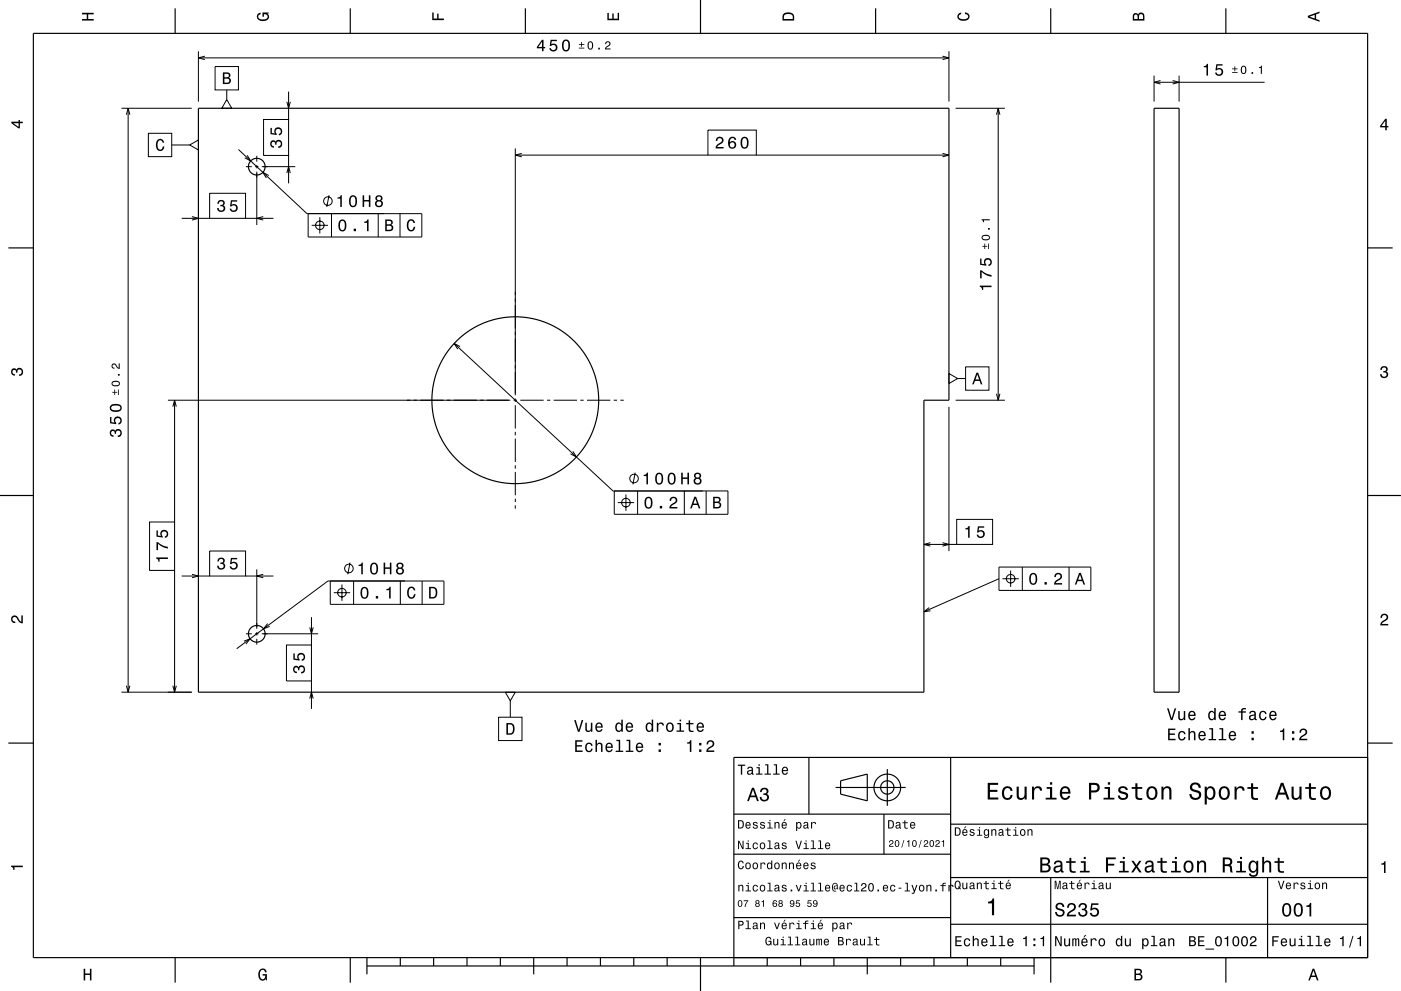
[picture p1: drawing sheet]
<svg xmlns="http://www.w3.org/2000/svg" width="420mm" height="297mm" viewBox="0 0 420 297" stroke-linecap="round" stroke-linejoin="round" font-family="sans-serif">
<g fill="none" stroke="#000" stroke-width=".3">
<path d="M59.5 15.3v15.1M59.5 17.3h225M61.4 16.8l-1.9 .5 1.9 .6M64.5 19.9h7v7h-7zM282.6 16.8l1.9 .5-1.9 .6M284.5 15.3v15.1M36.4 32.4h21.1M37.9 34.4l.5-2 .5 2M38.4 32.4v175M44.5 39.9h7v7h-7zM68 29.8l1.5 2.6h-3zM68 26.9v2.9"/>
<path d="M79 35.8h7.5v10.8h-7.5zM86 30.5l.5 1.9 .5-1.9M86.5 27.4v8.4M212.2 39h14.5v7.5h-14.5zM286.5 32.4h14.7M298.7 34.4l.5-2 .6 2M299.2 32.4v87.5M346 22.7v7.7M346 24.7h33.1M347.9 24.1l-1.9 .6 1.9 .5M351.5 24.1l2 .6-2 .5M353.5 22.7v7.7"/>
<path d="M51.5 43.4h5.4M56.9 43.4l2.6-1.5v3zM62.8 57.9h10.8v7.5h-10.8zM71.5 44.8l20.5 19.2h34.5v7h-34.1v-7M73.7 49.9h1.8M74.1 46.5l1.1 1.7-1.8-.9M76.5 49.9h1M77 46.7v1.7M77 49.4v1M77 51.4v16M78.5 49.9h10M80.6 52.6l-1.8-.9 1.1 1.7"/>
<path d="M86 51.9l.5-2 .5 2M86.5 46.6v8.3M98.7 58.5l-.7 3.5M154.5 44.5v73.9M154.5 46.5h57.7M156.4 46l-1.9 .5 1.9 .5M226.7 46.5h57.8M282.6 46l1.9 .5-1.9 .5M54.5 65.4h8.3M57.5 64.9l2 .5-2 .6M73.6 65.4h8.4M78.9 64.9l-1.9 .5 1.9 .6"/>
<path d="M93.4 67.5h4.9M95.9 65.1v4.9M99.4 64v7M113.4 64v7M119.9 64v7M50.3 119.9h102.7M52.3 119.9v36.5M136.2 102.9l47.6 44.3h26.8M137.9 103.9l-1.7-1 1 1.7M154 119.9h1M154.5 119.4v1M156 119.9h7"/>
<path d="M164 119.9h1M166 119.9h7M174 119.9h1M176 119.9h7M184 119.9h1M186 119.9h1M284.5 111.9l2.6 1.5-2.6 1.5zM286.5 119.9h14.7M287.1 113.4h2.4M289.5 109.9h7v7h-7zM298.7 118l.5 1.9 .6-1.9M51.8 121.9l.5-2 .6 2"/>
<path d="M154.5 121.4v7M154.5 129.4v1M154.5 131.4v7M154.5 139.4v1M171.7 135.3l1.1 1.7-1.8-1M284.5 121.9v43.3M44.8 156.4h7.5v14.6h-7.5zM154.5 141.4v7M154.5 149.4v1M154.5 151.4v1M184.1 147.1h34.1v7h-34.1zM185.2 150.6h4.9"/>
<path d="M187.6 148.2v4.9M190.4 141.7l-.7 3.5M191.1 147.1v7M205.2 147.1v7M211.7 147.1v7M286.8 155.7h10.8v7.5h-10.8zM52.3 171v36.4M54.5 172.6h8.3M57.5 172.1l2 .5-2 .6M62.8 165.1h10.8v7.5h-10.8zM73.6 172.6h8.4M77 170.6v17.8"/>
<path d="M78.9 172.1l-1.9 .5 1.9 .6M99 174.1v7h34.1v-7h-34.8l-27.3 20.3M100.1 177.6h4.9M102.5 175.2v4.9M104.9 168.6l-.7 3.5M106 174.1v7M120 174.1v7M126.6 174.1v7M277 163.2h9.8M278.9 162.6l-1.9 .6 1.9 .5M282.6 162.6l1.9 .6-1.9 .5M299.5 169.9h27.5v7h-27.5z"/>
<path d="M299.5 173.4l-22.5 10M300.5 173.4h4.9M303 171v4.9M306.5 169.9v7M320.5 169.9v7M73.1 192.2l1.9-.8-1.3 1.6M73.7 189.9h1.8M76.5 189.9h1M77 189.4v1M77 191.4v1.8M78.5 189.9h16.9M80.2 186.9l-1.2 1.6 1.8-.8"/>
<path d="M85.9 193.3h7.5v10.8h-7.5zM92.9 188l.5 1.9 .5-1.9M93.4 184.9v8.4M278.5 182.1l-1.5 1.3 2-.4M36.4 207.4h21.1M37.9 205.5l.5 1.9 .5-1.9M51.8 205.5l.5 1.9 .6-1.9M92.9 209.4l.5-2 .5 2M93.4 204.1v8.3M149.5 214.9h7v7h-7zM151.5 207.4h3l-1.5 2.6zM153 210v4.9"/>
<circle cx="95.9" cy="67.5" r="1.28"/>
<circle cx="98.3" cy="60.3" r="1.28"/>
<circle cx="187.6" cy="150.6" r="1.28"/>
<circle cx="190.1" cy="143.4" r="1.28"/>
<circle cx="102.5" cy="177.6" r="1.28"/>
<circle cx="104.6" cy="170.4" r="1.28"/>
<circle cx="303" cy="173.4" r="1.28"/>
</g>
<g fill="none" stroke="#000" stroke-width=".35">
<path d="M10 10h400v277h-400zM52.5 2.5v7.5M105 2.5v7.5M157.5 2.5v7.5M210 0v10M262.5 2.5v7.5M315 2.5v7.5M367.5 2.5v7.5M59.5 32.4h225v87.5h-7.5v87.5h-217.5zM346 32.4h7.5v175h-7.5zM2.5 74.3h7.5M410 74.3h7.5"/>
<path d="M0 148.5h10M410 148.5h10M2.5 222.7h7.5M242.5 227v17M250.5 236h21M252 234l8-2v8l-8-2zM266 230.5v11M285 227v60M410 222.7h7.5M410 227h-190v62.5M220 244h65M220 256h65"/>
<path d="M265 244v12M285 247h125M220 275h65M285 277h125M285 263h125M315 263v31.5M380 263v24M52.5 287v7.5M105 287v7.5M110 289.5h200M110 287v5M120 287v2.5"/>
<path d="M130 287v2.5M140 287v2.5M150 287v2.5M160 287v5M170 287v2.5M180 287v2.5M190 287v2.5M200 287v2.5M210 287v10M230 287v2.5M240 287v2.5M250 287v2.5"/>
<path d="M260 287v5M270 287v2.5M280 287v2.5M290 287v2.5M300 287v2.5M310 287v5M367.5 287v7.5"/>
<circle cx="77" cy="49.9" r="2.5"/>
<circle cx="154.5" cy="119.9" r="25"/>
<circle cx="77" cy="189.9" r="2.5"/>
<circle cx="266" cy="236" r="4"/>
<circle cx="266" cy="236" r="2"/>
</g>
<g fill="#000">
<path d="M24.6 3.8h3.5v.5h-1.7v1.4h1.7v.5h-3.5v-.5h1.4v-1.4h-1.4z" fill-rule="evenodd"/>
<path d="M77.3 4.2l.8-.4v.5l-.3 .1a.68 .68 0 0 0-.4 .6 .68 .68 0 0 0 .4 .6 1.68 1.68 0 0 0 2.4-.6 .93 .93 0 0 0-1.1-.8v.8h-.4v-1.3h1.9v.3l-.5 .1 .4 .4a1.19 1.19 0 0 1-.9 1.7 1.9 1.9 0 0 1-2.6-1.3z" fill-rule="evenodd"/>
<path d="M129.6 3.8h.4v1.8h1.1v-1.5h.4v1.5h1.6v.4h-3.5z" fill-rule="evenodd"/>
<path d="M162.5 11.9l-1.6 2.1v.5h1.6v.8h.4v-.8h.5v-.4h-.5v-2.2zM162.5 12.5v1.6h-1.1zM165.1 11.9l-.3 1.9h.4a.8 .8 0 0 1 1.2-.3 .8 .8 0 0 1 0 1.3 .8 .8 0 0 1-1.2-.4h-.5a1.21 1.21 0 0 0 1.5 1.1 1.21 1.21 0 0 0 .8-1.7 1.21 1.21 0 0 0-1.7-.5l.1-1h1.5v-.4zM168.8 12.3a2.02 2.02 0 0 0 .9 3.1 2.03 2.03 0 0 0 .9-3.1 1.11 1.11 0 0 0-1.8 0zM169.3 12.3h.7a2.38 2.38 0 0 1 0 2.7h-.7a2.37 2.37 0 0 1 0-2.7z" fill-rule="evenodd"/>
<path d="M173.5 14.3v.2h1.7v-.2zM173.5 13.2v.2h.7v.7h.3v-.7h.7v-.2h-.7v-.6h-.3v.6zM176.3 12.7l-.1 .4a1.33 1.33 0 0 0 .8 1.8 1.38 1.38 0 0 0 .8-1.3 1.38 1.38 0 0 0-.8-1.2zM176.7 12.7l.3-.1a1.2 1.2 0 0 1 0 2l-.5-.5v-.9zM179.3 14.3v.5h.5v-.5zM181.6 12.6l-.2 .6h.3a.49 .49 0 0 1 .4-.5 .49 .49 0 0 1 .6 .3 .49 .49 0 0 1-.4 .6l-.8 .6-.2 .6h1.7v-.3h-1.3l.1-.1a1.5 1.5 0 0 0 1.2-1.6l-.8-.4z" fill-rule="evenodd"/>
<path d="M182.1 3.9h.4v1.7h1.1v-1.6h.4v1.6h1.2v-1.8h.4v2.3h-3.5z" fill-rule="evenodd"/>
<path d="M235 4a2.21 2.21 0 0 0-.4 2.2h3.5v-1.2a1.92 1.92 0 0 0-3.1-1zM235.3 4.4l.4-.2a1.45 1.45 0 0 1 2 .8v.7h-2.7l.1-1z" fill-rule="evenodd"/>
<path d="M287.3 4.2l.8-.4v.4l-.3 .1a.66 .66 0 0 0-.4 .6 .66 .66 0 0 0 .4 .6 1.69 1.69 0 0 0 2.5-.5 .9 .9 0 0 0-1-.8v-.5a1.24 1.24 0 0 1 1.4 1.1 1.24 1.24 0 0 1-1.1 1.4 1.93 1.93 0 0 1-2.6-1.2z" fill-rule="evenodd"/>
<path d="M339.8 4.2l-.2 2h3.5v-1.4a.98 .98 0 0 0-.7-1 .98 .98 0 0 0-1.2 .6 .84 .84 0 0 0-1.4-.2zM340.1 4.5l.4-.1 .4 .1 .1 1.2h-1zM341.6 4.4l.4-.2a.58 .58 0 0 1 .7 .7v.8h-1.2z" fill-rule="evenodd"/>
<path d="M392.1 4.7v.6l3.5 1.2v-.4l-1-.4v-1.4l1-.4v-.4zM392.6 5l1.5-.5v1z" fill-rule="evenodd"/>
<path d="M3.4 36.5v.4l2.1 1.6h.5v-1.6h.8v-.4h-.8v-.5h-.4v.5zM4 36.9h1.6v1.1z" fill-rule="evenodd"/>
<path d="M66.8 21.7v3.5h1.3a.98 .98 0 0 0 1.1-.7 .98 .98 0 0 0-.6-1.2 .86 .86 0 0 0 .4-1 .86 .86 0 0 0-.9-.6zM67.3 22.1h.7a.53 .53 0 0 1 .6 .6 .53 .53 0 0 1-.6 .4h-.7zM67.3 23.6h.7a.61 .61 0 0 1 .8 .5 .61 .61 0 0 1-.7 .7h-.8z" fill-rule="evenodd"/>
<path d="M360.9 19.8v.4h.8v2.5h.4v-3.6h-.3a.77 .77 0 0 1-.9 .7zM364.6 19.2l-.2 1.9h.4a.8 .8 0 0 1 1.2-.2 .8 .8 0 0 1-.1 1.2 .8 .8 0 0 1-1.2-.4h-.4a1.21 1.21 0 0 0 1.5 1.1 1.21 1.21 0 0 0 .8-1.6 1.21 1.21 0 0 0-1.8-.6l.2-1h1.5v-.4z" fill-rule="evenodd"/>
<path d="M369.4 21.6v.2h1.6v-.2zM369.4 20.5v.3h.7v.6h.2v-.6h.7v-.3h-.7v-.6h-.2v.6zM372.2 20l-.2 .4a1.33 1.33 0 0 0 .8 1.8 1.37 1.37 0 0 0 .9-1.3 1.37 1.37 0 0 0-.9-1.2zM372.6 20h.2a1.19 1.19 0 0 1 0 1.9l-.5-.5v-.9zM375.2 21.6v.5h.5v-.5zM377.4 20.1v.3h.6v1.7h.3v-2.4z" fill-rule="evenodd"/>
<path d="M415.3 35.6l-1.6 2.1v.5h1.6v.8h.4v-.8h.5v-.4h-.5v-2.2zM415.3 36.2v1.6h-1.1z" fill-rule="evenodd"/>
<path d="M47.1 42.1a1.19 1.19 0 0 1 1.3-.4 1.19 1.19 0 0 1 .8 1h-.5l-.1-.3a.66 .66 0 0 0-.5-.4 .66 .66 0 0 0-.7 .4l-.1 .4a1.58 1.58 0 0 0 .7 2.1 .89 .89 0 0 0 .8-1h.5a1.24 1.24 0 0 1-1.1 1.4 1.24 1.24 0 0 1-1.4-1.1v-1.5z" fill-rule="evenodd"/>
<path d="M81.2 42.3a1.17 1.17 0 0 0-.1 1.3 1.17 1.17 0 0 0 1 .7v-.5a.62 .62 0 0 1-.7-.3 .62 .62 0 0 1 .3-.8 .62 .62 0 0 1 .8 .2v.5h.4a.74 .74 0 0 1 .6-1 .74 .74 0 0 1 .8 .8 .74 .74 0 0 1-.9 .7v.4a1.18 1.18 0 0 0 1.2-1.5 1.18 1.18 0 0 0-1.8-.6l-.2 .3a.86 .86 0 0 0-1.4-.2zM81.1 38.3v1.9l1.8 .3v-.4a.8 .8 0 0 1-.2-1.3 .8 .8 0 0 1 1.3 .1 .8 .8 0 0 1-.4 1.2v.5a1.21 1.21 0 0 0 1.1-1.5 1.21 1.21 0 0 0-1.7-.8 1.21 1.21 0 0 0-.6 1.7l-.9-.1v-1.6z" fill-rule="evenodd"/>
<path d="M214.9 41.3l-.3 .9h.5a.7 .7 0 0 1 .5-.8 .7 .7 0 0 1 .8 .5 .7 .7 0 0 1-.5 .9l-.3 .1a1.63 1.63 0 0 0-1.1 1.6h2.4v-.4h-1.9l.9-.8a1.17 1.17 0 0 0 .9-1.7 1.17 1.17 0 0 0-1.9-.3zM218.8 41.3a2.4 2.4 0 0 0 .2 3.2 1.16 1.16 0 0 0 1.5-.3 1.16 1.16 0 0 0-.2-1.6 1.16 1.16 0 0 0-1.5 0 1.02 1.02 0 0 1 .8-1.2l.4 .1 .2 .4h.5a1.12 1.12 0 0 0-.7-.9 1.12 1.12 0 0 0-1.2 .3zM218.7 43.4a.75 .75 0 0 1 1.5 0 .75 .75 0 0 1-1.5 0zM222.3 41.4a2.02 2.02 0 0 0 .9 3.2 2.03 2.03 0 0 0 .9-3.2 1.11 1.11 0 0 0-1.8 0zM222.9 41.5h.6a2.37 2.37 0 0 1 0 2.6h-.6a2.38 2.38 0 0 1 0-2.6z" fill-rule="evenodd"/>
<path d="M65.5 60.2l-.3 .9h.4a.62 .62 0 0 1 .4-.8 .62 .62 0 0 1 .7 .3 .62 .62 0 0 1-.2 .8h-.4v.4a.74 .74 0 0 1 .9 .6 .74 .74 0 0 1-.8 .9 .74 .74 0 0 1-.6-1h-.5a1.18 1.18 0 0 0 1.5 1.2 1.18 1.18 0 0 0 .6-1.8l-.2-.1a1.01 1.01 0 0 0 0-1.6 1.01 1.01 0 0 0-1.5 .2zM69.2 60l-.2 1.9h.4a.8 .8 0 0 1 1.2-.3 .8 .8 0 0 1-.1 1.3 .8 .8 0 0 1-1.2-.4h-.5a1.21 1.21 0 0 0 1.6 1.1 1.21 1.21 0 0 0 .8-1.7 1.21 1.21 0 0 0-1.8-.5l.2-1h1.5v-.4z" fill-rule="evenodd"/>
<path d="M101.7 66.2a2.02 2.02 0 0 0 .9 3.2 2.04 2.04 0 0 0 .9-3.2 1.11 1.11 0 0 0-1.8 0zM102.3 66.3h.7a2.38 2.38 0 0 1 0 2.6h-.7a2.38 2.38 0 0 1 0-2.6zM106 68.5v.8h.7v-.8zM109.2 66.4v.4h.8v2.5h.5v-3.5h-.4a.77 .77 0 0 1-.9 .6z" fill-rule="evenodd"/>
<path d="M101.2 59.2v.3h.8v2.5h.5v-3.5h-.4a.77 .77 0 0 1-.9 .7zM104.9 59a2.02 2.02 0 0 0 .9 3.1 2.03 2.03 0 0 0 .9-3.1 1.11 1.11 0 0 0-1.8 0zM105.5 59h.7a2.38 2.38 0 0 1 0 2.6h-.7a2.37 2.37 0 0 1 0-2.6z" fill-rule="evenodd"/>
<path d="M108.7 58.5v3.5h.5v-1.6h1.4v1.6h.4v-3.5h-.4v1.5h-1.4v-1.5zM112.8 58.8l-.2 .2a.8 .8 0 0 0 .4 1.1 1.09 1.09 0 0 0-.2 1.7 1.09 1.09 0 0 0 1.6 0 1.09 1.09 0 0 0-.2-1.7 .95 .95 0 0 0 .3-1.3 .95 .95 0 0 0-1.3-.2zM112.9 61a.71 .71 0 0 1 1.4 0 .71 .71 0 0 1-1.4 0zM113 59.5a.6 .6 0 0 1 1.2 0 .6 .6 0 0 1-1.2 0z" fill-rule="evenodd"/>
<path d="M115.5 65.8v3.5h1.3a.98 .98 0 0 0 1.1-.8 .98 .98 0 0 0-.6-1.1 .86 .86 0 0 0 .4-1.1 .86 .86 0 0 0-1-.5zM116 66.2h.7a.53 .53 0 0 1 .6 .5 .53 .53 0 0 1-.7 .5h-.6zM116 67.7h.7a.61 .61 0 0 1 .7 .5 .61 .61 0 0 1-.7 .7h-.7z" fill-rule="evenodd"/>
<path d="M122.3 66.2a1.19 1.19 0 0 1 1.3-.5 1.19 1.19 0 0 1 .8 1.1h-.4l-.2-.3a.66 .66 0 0 0-.5-.4 .66 .66 0 0 0-.7 .4 1.7 1.7 0 0 0 .6 2.5 .89 .89 0 0 0 .8-1h.5a1.24 1.24 0 0 1-1.1 1.4 1.24 1.24 0 0 1-1.4-1.1v-1.6z" fill-rule="evenodd"/>
<path d="M296.2 73v1.6h.2v-1.6zM295.1 73v.7h-.6v.2h.6v.7h.2v-.7h.7v-.2h-.7v-.7zM294.6 70.6a.79 .79 0 0 0-.3 .8 .79 .79 0 0 0 .7 .6 1.34 1.34 0 0 0 1.8-.8 1.43 1.43 0 0 0-2.2-.6zM294.6 71l.5-.3 1.2 .1a.44 .44 0 0 1 .2 .4 .44 .44 0 0 1-.2 .4h-1.5zM296.2 68.3v.5h.5v-.5zM294.3 65.7l.4 .9h.3v-.6h1.7v-.3z" fill-rule="evenodd"/>
<path d="M293.7 85.6v.3a.77 .77 0 0 1 .7 1h.4v-.8h2.4v-.5zM293.8 81v2.4h.5v-1.9a5.2 5.2 0 0 0 2.9 1.4v-.5a5.3 5.3 0 0 1-3-1.4zM293.8 77.5v1.9l1.9 .2v-.4a.8 .8 0 0 1-.3-1.2 .8 .8 0 0 1 1.3 .1 .8 .8 0 0 1-.4 1.2v.4a1.21 1.21 0 0 0 1.1-1.5 1.21 1.21 0 0 0-1.7-.8 1.21 1.21 0 0 0-.5 1.8l-1-.2v-1.5z" fill-rule="evenodd"/>
<path d="M3.6 110.6a.86 .86 0 0 1 1.4 .2 1.12 1.12 0 0 1 1.5-.4 1.12 1.12 0 0 1 .3 1.6l-.5 .6-.6 .1v-.5a.72 .72 0 0 0 .9-.6 .72 .72 0 0 0-.8-.8 .72 .72 0 0 0-.6 .9h-.4a.62 .62 0 0 0-.4-.8 .62 .62 0 0 0-.8 .5 .62 .62 0 0 0 .5 .7h.4l-.1 .5a1.17 1.17 0 0 1-1-.7 1.17 1.17 0 0 1 .2-1.3z" fill-rule="evenodd"/>
<path d="M35.4 116.7v1.7h.2v-1.7zM34.3 116.7v.7h-.6v.3h.6v.7h.2v-.7h.6v-.3h-.6v-.7zM33.7 114.3a.79 .79 0 0 0-.2 .9 .79 .79 0 0 0 .6 .5 1.33 1.33 0 0 0 1.9-.8 1.42 1.42 0 0 0-2.3-.6zM33.8 114.7l.5-.2 1.1 .1a.45 .45 0 0 1 0 .7h-1.4zM35.4 112.1v.5h.5v-.5zM33.6 109.1l-.1 .3a.81 .81 0 0 0 .8 1.1v-.3a.49 .49 0 0 1-.6-.4 .49 .49 0 0 1 .4-.6 .49 .49 0 0 1 .6 .4l.5 .8 .7 .2v-1.7h-.3v1.3h-.2a1.48 1.48 0 0 0-1.5-1.2z" fill-rule="evenodd"/>
<path d="M292.7 111.7l-1.3 3.5h.5l.4-1h1.4l.3 1h.5l-1.3-3.5zM293 112.2l.5 1.5h-1.1z" fill-rule="evenodd"/>
<path d="M414.1 110a1.01 1.01 0 0 1 1.5-.2 1.01 1.01 0 0 1 0 1.6 1.12 1.12 0 0 1 .4 1.5 1.12 1.12 0 0 1-1.6 .3l-.6-.5-.1-.6h.5a.72 .72 0 0 0 .7 .9 .72 .72 0 0 0 .7-.8 .72 .72 0 0 0-.9-.6v-.4a.62 .62 0 0 0 .8-.4 .62 .62 0 0 0-.5-.8 .62 .62 0 0 0-.7 .5v.4h-.5z" fill-rule="evenodd"/>
<path d="M33.1 129a1.17 1.17 0 0 0-.1 1.2 1.17 1.17 0 0 0 1.1 .7v-.4a.62 .62 0 0 1-.8-.4 .62 .62 0 0 1 .3-.8 .62 .62 0 0 1 .8 .2v.5h.4a.74 .74 0 0 1 .6-.9 .74 .74 0 0 1 .8 .8 .74 .74 0 0 1-.9 .6v.5a1.18 1.18 0 0 0 1.2-1.5 1.18 1.18 0 0 0-1.8-.6l-.2 .2a.86 .86 0 0 0-1.4-.1zM33 125v1.9l1.8 .2v-.4a.8 .8 0 0 1-.2-1.2 .8 .8 0 0 1 1.3 .1 .8 .8 0 0 1-.4 1.2v.4a1.21 1.21 0 0 0 1.1-1.5 1.21 1.21 0 0 0-1.7-.8 1.21 1.21 0 0 0-.6 1.8l-.9-.2v-1.5zM33.3 121.3a1.13 1.13 0 0 0-.4 1.3 1.13 1.13 0 0 0 1 .8 1.9 1.9 0 0 0 2.6-1.2 2.03 2.03 0 0 0-3.2-.9zM33.4 121.9a2.38 2.38 0 0 1 2.6 0v.7a2.37 2.37 0 0 1-2.6 0z" fill-rule="evenodd"/>
<path d="M193.5 149.3a2.01 2.01 0 0 0 .9 3.2 2.03 2.03 0 0 0 .9-3.2 1.11 1.11 0 0 0-1.8 0zM194.1 149.4h.6a2.38 2.38 0 0 1 0 2.6h-.6a2.37 2.37 0 0 1 0-2.6zM197.8 151.6v.8h.7v-.8zM201.1 149.2l-.4 .9h.5a.71 .71 0 0 1 .5-.8 .71 .71 0 0 1 .9 .5 .71 .71 0 0 1-.5 .8l-.3 .2a1.63 1.63 0 0 0-1.1 1.6h2.4v-.5h-1.9l.8-.7a1.17 1.17 0 0 0 1-1.7 1.17 1.17 0 0 0-1.9-.3z" fill-rule="evenodd"/>
<path d="M193 142.3v.4h.8v2.5h.4v-3.6h-.3a.77 .77 0 0 1-.9 .7zM196.7 142.1a2.02 2.02 0 0 0 .9 3.2 2.04 2.04 0 0 0 .9-3.2 1.11 1.11 0 0 0-1.8 0zM197.3 142.1h.6a2.37 2.37 0 0 1 0 2.7h-.6a2.38 2.38 0 0 1 0-2.7zM200.4 142.1a2.02 2.02 0 0 0 1 3.2 2.04 2.04 0 0 0 .9-3.2 1.11 1.11 0 0 0-1.9 0zM201 142.1h.7a2.37 2.37 0 0 1 0 2.7h-.7a2.38 2.38 0 0 1 0-2.7z" fill-rule="evenodd"/>
<path d="M204.2 141.7v3.5h.5v-1.7h1.4v1.7h.5v-3.5h-.5v1.4h-1.4v-1.4zM208.3 141.9l-.2 .3a.8 .8 0 0 0 .4 1.1 1.09 1.09 0 0 0-.2 1.6 1.09 1.09 0 0 0 1.6 0 1.09 1.09 0 0 0-.2-1.6 .95 .95 0 0 0 .3-1.4 .95 .95 0 0 0-1.3-.2zM208.4 144.2a.71 .71 0 0 1 1.4 0 .71 .71 0 0 1-1.4 0zM208.5 142.6a.6 .6 0 0 1 1.2 0 .6 .6 0 0 1-1.2 0z" fill-rule="evenodd"/>
<path d="M208.2 148.9l-1.3 3.5h.5l.3-1h1.4l.4 1h.5l-1.3-3.5zM208.4 149.4l.6 1.5h-1.1z" fill-rule="evenodd"/>
<path d="M213.8 148.9v3.5h1.3a.98 .98 0 0 0 1.1-.7 .98 .98 0 0 0-.6-1.2 .86 .86 0 0 0 .4-1.1 .86 .86 0 0 0-1-.5zM214.3 149.3h.7a.53 .53 0 0 1 .6 .5 .53 .53 0 0 1-.7 .5h-.6zM214.3 150.8h.7a.61 .61 0 0 1 .7 .5 .61 .61 0 0 1-.6 .7h-.8z" fill-rule="evenodd"/>
<path d="M46.8 167.1v.3a.77 .77 0 0 1 .7 .9h.3v-.8h2.5v-.4zM46.9 162.5v2.4h.5v-1.9a5.2 5.2 0 0 0 2.9 1.4v-.5a5.2 5.2 0 0 1-3-1.4zM46.9 159v1.8l1.9 .3v-.4a.8 .8 0 0 1-.3-1.2 .8 .8 0 0 1 1.3 0 .8 .8 0 0 1-.4 1.2v.5a1.21 1.21 0 0 0 1.1-1.5 1.21 1.21 0 0 0-1.7-.8 1.21 1.21 0 0 0-.5 1.7l-1-.1v-1.5z" fill-rule="evenodd"/>
<path d="M65.5 167.4l-.3 .9h.4a.62 .62 0 0 1 .4-.8 .62 .62 0 0 1 .8 .3 .62 .62 0 0 1-.3 .8h-.4v.4a.74 .74 0 0 1 .9 .6 .74 .74 0 0 1-.8 .9 .74 .74 0 0 1-.6-1h-.5a1.18 1.18 0 0 0 1.5 1.2 1.18 1.18 0 0 0 .6-1.8l-.2-.1a1.01 1.01 0 0 0 0-1.6 1.01 1.01 0 0 0-1.5 .2zM69.2 167.2l-.2 1.9h.4a.8 .8 0 0 1 1.2-.3 .8 .8 0 0 1-.1 1.3 .8 .8 0 0 1-1.2-.4h-.5a1.21 1.21 0 0 0 1.5 1.1 1.21 1.21 0 0 0 .9-1.7 1.21 1.21 0 0 0-1.8-.5l.2-1h1.5v-.4z" fill-rule="evenodd"/>
<path d="M108.4 176.3a2.02 2.02 0 0 0 .9 3.2 2.03 2.03 0 0 0 .9-3.2 1.11 1.11 0 0 0-1.8 0zM108.9 176.4h.7a2.38 2.38 0 0 1 0 2.6h-.7a2.37 2.37 0 0 1 0-2.6zM112.7 178.6v.8h.7v-.8zM115.8 176.5v.4h.9v2.5h.4v-3.5h-.3a.77 .77 0 0 1-1 .6z" fill-rule="evenodd"/>
<path d="M107.5 169.3v.3h.8v2.5h.5v-3.5h-.4a.77 .77 0 0 1-.9 .7zM111.2 169.1a2.02 2.02 0 0 0 .9 3.1 2.03 2.03 0 0 0 .9-3.1 1.11 1.11 0 0 0-1.8 0zM111.8 169.1h.7a2.37 2.37 0 0 1 0 2.6h-.7a2.37 2.37 0 0 1 0-2.6z" fill-rule="evenodd"/>
<path d="M115 168.6v3.5h.5v-1.6h1.4v1.6h.4v-3.5h-.4v1.4h-1.4v-1.4zM119.1 168.9l-.2 .2a.79 .79 0 0 0 .4 1.1 1.09 1.09 0 0 0-.2 1.7 1.09 1.09 0 0 0 1.6 0 1.09 1.09 0 0 0-.2-1.7 .95 .95 0 0 0 .3-1.3 .95 .95 0 0 0-1.3-.2zM119.2 171.1a.71 .71 0 0 1 1.4 0 .71 .71 0 0 1-1.4 0zM119.3 169.6a.6 .6 0 0 1 1.2 0 .6 .6 0 0 1-1.2 0z" fill-rule="evenodd"/>
<path d="M122.4 176.3a1.19 1.19 0 0 1 1.3-.5 1.19 1.19 0 0 1 .8 1.1h-.4l-.2-.3a.66 .66 0 0 0-.5-.4 .66 .66 0 0 0-.7 .4l-.1 .4a1.59 1.59 0 0 0 .7 2 .9 .9 0 0 0 .8-.9h.5a1.24 1.24 0 0 1-1.1 1.3 1.24 1.24 0 0 1-1.4-1v-1.6z" fill-rule="evenodd"/>
<path d="M128.6 175.9v3.5h1.2a1.92 1.92 0 0 0 1-3.1 2.21 2.21 0 0 0-2.2-.4zM129.1 176.3a1.37 1.37 0 0 1 1.6 1 1.37 1.37 0 0 1-.9 1.7h-.7z" fill-rule="evenodd"/>
<path d="M289.4 158.3v.4h.8v2.5h.5v-3.6h-.4a.77 .77 0 0 1-.9 .7zM293.2 157.7l-.3 1.9h.4a.8 .8 0 0 1 1.2-.2 .8 .8 0 0 1 0 1.2 .8 .8 0 0 1-1.2-.4h-.5a1.21 1.21 0 0 0 1.5 1.1 1.21 1.21 0 0 0 .8-1.6 1.21 1.21 0 0 0-1.7-.6l.1-1h1.6v-.4z" fill-rule="evenodd"/>
<path d="M308.8 172.1a2.02 2.02 0 0 0 .9 3.2 2.03 2.03 0 0 0 .9-3.2 1.11 1.11 0 0 0-1.8 0zM309.4 172.2h.7a2.37 2.37 0 0 1 0 2.6h-.7a2.37 2.37 0 0 1 0-2.6zM313.1 174.4v.8h.7v-.8zM316.4 172l-.3 .9h.4a.7 .7 0 0 1 .5-.8 .7 .7 0 0 1 .9 .5 .7 .7 0 0 1-.5 .9l-.3 .1a1.63 1.63 0 0 0-1.1 1.6h2.4v-.4h-1.9l.8-.8a1.17 1.17 0 0 0 1-1.7 1.17 1.17 0 0 0-1.9-.3z" fill-rule="evenodd"/>
<path d="M323.5 171.7l-1.3 3.5h.5l.4-1h1.4l.3 1h.5l-1.3-3.5zM323.8 172.2l.5 1.5h-1.1z" fill-rule="evenodd"/>
<path d="M3.6 184.7a1.22 1.22 0 0 1 2 .8l.8 .8v-1.9h.4v2.4a2.76 2.76 0 0 1-2-1.8 .69 .69 0 0 0-1.1 .5 .69 .69 0 0 0 .9 .8v.4a1.19 1.19 0 0 1-1.2-.6 1.19 1.19 0 0 1 .2-1.4z" fill-rule="evenodd"/>
<path d="M414.2 184.2a1.18 1.18 0 0 1 1.9 .3 1.18 1.18 0 0 1-1 1.7l-.8 .8h1.9v.4h-2.4a2.76 2.76 0 0 1 1.8-2 .69 .69 0 0 0-.5-1.1 .69 .69 0 0 0-.8 .9h-.4z" fill-rule="evenodd"/>
<path d="M88.1 199.8a1.17 1.17 0 0 0-.2 1.3 1.17 1.17 0 0 0 1.1 .7v-.5a.62 .62 0 0 1-.8-.3 .62 .62 0 0 1 .3-.8 .62 .62 0 0 1 .8 .2l.1 .5h.4a.72 .72 0 0 1 .4-1 .72 .72 0 0 1 .9 .5 .72 .72 0 0 1-.5 .9l-.3 .1v.4a1.18 1.18 0 0 0 1.2-1.5 1.18 1.18 0 0 0-1.9-.6l-.1 .3a.86 .86 0 0 0-1.4-.2zM88 195.8v1.9l1.8 .3v-.4a.8 .8 0 0 1-.2-1.3 .8 .8 0 0 1 1.2 .1 .8 .8 0 0 1-.3 1.2v.5a1.21 1.21 0 0 0 1-1.5 1.21 1.21 0 0 0-1.6-.8 1.21 1.21 0 0 0-.6 1.7l-.9-.1v-1.6z" fill-rule="evenodd"/>
<path d="M151.8 216.7v3.5h1.2a1.92 1.92 0 0 0 1-3.1 2.17 2.17 0 0 0-2.2-.4zM152.3 217.1a1.37 1.37 0 0 1 1.6 1 1.37 1.37 0 0 1-1 1.7h-.6z" fill-rule="evenodd"/>
<path d="M172.1 215.8l1.1 3.5h.6l1.1-3.5h-.5l-.9 3-.9-3zM175.5 216.6v1.8a.89 .89 0 0 0 .6 1 .89 .89 0 0 0 1.1-.5v.4h.4v-2.7h-.5v1.6a.64 .64 0 0 1-.4 .7 .64 .64 0 0 1-.8-.3v-2zM178.8 216.9a1.45 1.45 0 0 0-.3 1.6 1.45 1.45 0 0 0 1.4 .8l.7-.8h-.4l-.6 .5a.76 .76 0 0 1-.7-.9h1.8a1.16 1.16 0 0 0-.5-1.4 1.16 1.16 0 0 0-1.4 .2zM179.1 217.1l.2-.2a.67 .67 0 0 1 .7 .1 .67 .67 0 0 1 .2 .7h-1.3zM184.7 216.9a1.49 1.49 0 0 0-.2 1.5 1.49 1.49 0 0 0 1.2 1l.6-.5v.4h.4v-3.6h-.4v1.3a.89 .89 0 0 0-1.6-.1zM185.1 217.2a.62 .62 0 0 1 .7-.3 .62 .62 0 0 1 .4 .6l.1 .4a.83 .83 0 0 1-.7 1.1 1.19 1.19 0 0 1-.5-1.8zM187.9 216.9a1.45 1.45 0 0 0-.3 1.6 1.45 1.45 0 0 0 1.5 .8l.7-.8h-.5l-.6 .5a.76 .76 0 0 1-.7-.9h1.8a1.16 1.16 0 0 0-.5-1.4 1.16 1.16 0 0 0-1.4 .2zM188.2 217.1l.2-.2a.67 .67 0 0 1 .7 .1 .67 .67 0 0 1 .2 .7h-1.3zM193.8 216.9a1.49 1.49 0 0 0-.2 1.5 1.49 1.49 0 0 0 1.2 1l.6-.5v.4h.4v-3.6h-.4v1.3a.89 .89 0 0 0-1.6-.1zM194.2 217.2a.62 .62 0 0 1 .7-.3 .62 .62 0 0 1 .4 .6l.1 .4a.83 .83 0 0 1-.7 1.1 1.19 1.19 0 0 1-.5-1.8zM196.9 216.6v2.7h.5v-1.5a.66 .66 0 0 1 .3-.8 .66 .66 0 0 1 .8 .2l.1 .2h.4a.89 .89 0 0 0-.7-.9 .89 .89 0 0 0-1 .5v-.4zM200 216.9a1.45 1.45 0 0 0-.3 1.7 1.45 1.45 0 0 0 1.6 .7 1.45 1.45 0 0 0 .7-1.8 1.45 1.45 0 0 0-1.7-.9zM200.3 217.2a.67 .67 0 0 1 .7-.3 .67 .67 0 0 1 .5 .6 .93 .93 0 0 1 0 1.1 .93 .93 0 0 1-1 .3 1.37 1.37 0 0 1-.2-1.7zM203 216.7v.4h.7v1.8h-.9v.4h2.3v-.4h-.9v-2.2zM203.7 215.7v.5h.5v-.5zM206.4 215.9v.8h-.7v.4h.7l.1 1.8a1.04 1.04 0 0 0 1.4 .5v-.4a.68 .68 0 0 1-1-.4v-1.5h1v-.4h-1v-.8zM209.1 216.9a1.45 1.45 0 0 0-.2 1.6 1.45 1.45 0 0 0 1.4 .8l.7-.8h-.4l-.6 .5a.76 .76 0 0 1-.7-.9h1.7a1.16 1.16 0 0 0-.4-1.4 1.16 1.16 0 0 0-1.5 .2zM209.5 217.1l.2-.2a.67 .67 0 0 1 .7 .1 .67 .67 0 0 1 .2 .7h-1.3z" fill-rule="evenodd"/>
<path d="M349.9 212.3l1.1 3.5h.5l1.1-3.5h-.5l-.9 3-.9-3zM353.2 213.1v1.8a.89 .89 0 0 0 .6 1 .89 .89 0 0 0 1.1-.5v.4h.4v-2.7h-.4v1.6a.65 .65 0 0 1-.4 .7 .65 .65 0 0 1-.8-.3v-2zM356.5 213.4a1.45 1.45 0 0 0-.3 1.6 1.45 1.45 0 0 0 1.5 .8l.7-.8h-.4l-.6 .5a.76 .76 0 0 1-.7-.9h1.7a1.16 1.16 0 0 0-.5-1.4 1.16 1.16 0 0 0-1.4 .2zM356.9 213.6l.2-.2a.67 .67 0 0 1 .7 .1 .67 .67 0 0 1 .2 .7h-1.3zM362.5 213.4a1.49 1.49 0 0 0-.3 1.5 1.49 1.49 0 0 0 1.3 1l.5-.5v.4h.5v-3.6h-.5v1.3a.89 .89 0 0 0-1.5-.1zM362.8 213.7a.62 .62 0 0 1 .7-.3 .62 .62 0 0 1 .5 .6 .91 .91 0 0 1 0 1 .91 .91 0 0 1-1 .4l-.3-.5zM365.6 213.4a1.46 1.46 0 0 0-.2 1.6 1.46 1.46 0 0 0 1.4 .8l.7-.8h-.4l-.6 .5a.76 .76 0 0 1-.7-.9h1.7a1.17 1.17 0 0 0-.4-1.4 1.17 1.17 0 0 0-1.5 .2zM366 213.6l.2-.2a.67 .67 0 0 1 .7 .1 .67 .67 0 0 1 .2 .7h-1.3zM371.3 213.2v.4h.8v2.2h.4v-2.2h1v-.4h-1v-.4l1-.2v-.4a.96 .96 0 0 0-1 0 .96 .96 0 0 0-.4 1zM374.8 213.2l-.3 .7h.4a.55 .55 0 0 1 .7-.5 .55 .55 0 0 1 .4 .7l-.2 .1a.91 .91 0 0 0-1.3 .5 .91 .91 0 0 0 .7 1.2l.9-.4 .1 .3h.6v-.3l-.3-.1v-1.6a1.02 1.02 0 0 0-1.7-.6zM374.9 214.7l1.1-.3a.77 .77 0 0 1-.2 .9 .77 .77 0 0 1-.8 .1zM377.8 213.4a1.45 1.45 0 0 0-.3 1.7 1.45 1.45 0 0 0 1.5 .7l.6-.5 .1-.5h-.4l-.4 .7a1.01 1.01 0 0 1-1-1.1 1.01 1.01 0 0 1 1-1l.4 .6h.4a1.09 1.09 0 0 0-.8-1 1.09 1.09 0 0 0-1.1 .4zM380.8 213.4a1.45 1.45 0 0 0-.3 1.6 1.45 1.45 0 0 0 1.5 .8l.7-.8h-.5l-.6 .5a.76 .76 0 0 1-.6-.9h1.7a1.16 1.16 0 0 0-.5-1.4 1.16 1.16 0 0 0-1.4 .2zM381.1 213.6l.2-.2a.67 .67 0 0 1 .7 .1 .67 .67 0 0 1 .3 .7h-1.3z" fill-rule="evenodd"/>
<path d="M172.4 221.9v3.5h2.3v-.5h-1.8v-1.2h1.6v-.4h-1.6v-1h1.7v-.4zM175.7 222.9a1.45 1.45 0 0 0-.2 1.7 1.45 1.45 0 0 0 1.5 .8l.6-.6 .1-.4h-.5l-.4 .6a1.02 1.02 0 0 1-.9-1 1.02 1.02 0 0 1 .9-1l.4 .5h.5a1.09 1.09 0 0 0-.8-.9 1.09 1.09 0 0 0-1.2 .3zM178.5 221.7v3.7h.5v-1.6a.63 .63 0 0 1 .4-.8 .63 .63 0 0 1 .8 .4v2h.4v-1.8a.88 .88 0 0 0-.6-1 .88 .88 0 0 0-1 .4v-1.3zM181.8 222.9a1.45 1.45 0 0 0-.3 1.7 1.45 1.45 0 0 0 1.5 .8l.7-.8h-.5l-.6 .4a.76 .76 0 0 1-.6-.9h1.7a1.16 1.16 0 0 0-.5-1.3 1.16 1.16 0 0 0-1.4 .1zM182.1 223.1l.3-.1a.67 .67 0 0 1 .6 .1 .67 .67 0 0 1 .3 .7h-1.3zM184.8 221.7v.4h.7v2.9h-.9v.4h2.2v-.4h-.9v-3.3zM187.8 221.7v.4h.7v2.9h-.9v.4h2.3v-.4h-.9v-3.3zM190.9 222.9a1.45 1.45 0 0 0-.3 1.7 1.45 1.45 0 0 0 1.5 .8l.7-.8h-.5l-.5 .4a.76 .76 0 0 1-.7-.9h1.7a1.17 1.17 0 0 0-.5-1.3 1.17 1.17 0 0 0-1.4 .1zM191.3 223.1l.2-.1a.67 .67 0 0 1 .7 .1 .67 .67 0 0 1 .2 .7h-1.3zM197.4 224.6v.8h.7v-.8zM197.4 222.6v.8h.7v-.8z" fill-rule="evenodd"/>
<path d="M206 222.5v.4h.8v2.5h.5v-3.6h-.4a.78 .78 0 0 1-.9 .7zM209.6 224.6v.8h.7v-.8zM209.6 222.6v.8h.7v-.8zM212.1 222.1l-.3 1h.5a.7 .7 0 0 1 .5-.8 .7 .7 0 0 1 .8 .5 .7 .7 0 0 1-.5 .8l-.2 .2a1.63 1.63 0 0 0-1.2 1.6h2.4v-.5h-1.9l.9-.8a1.17 1.17 0 0 0 .9-1.6 1.17 1.17 0 0 0-1.9-.4z" fill-rule="evenodd"/>
<path d="M221.2 229.2v.3h.9v2.7h.4v-2.7h.9v-.3zM224.3 230l-.3 .5h.4a.47 .47 0 0 1 .5-.4 .47 .47 0 0 1 .4 .6l-.2 .1a.78 .78 0 0 0-1.1 .4 .78 .78 0 0 0 .6 1l.8-.3 .1 .2 .5 .1v-.3l-.3-.1v-1.3a.87 .87 0 0 0-.6-.7 .87 .87 0 0 0-.8 .2zM224.4 231.3l.9-.3v.4a.51 .51 0 0 1-.5 .5 .51 .51 0 0 1-.5-.5zM226.8 229.9v.3h.6v1.6h-.8v.4h2v-.4h-.8v-1.9zM227.4 229.1v.4h.4v-.4zM229.4 229.1v.3h.6v2.4h-.8v.4h1.9v-.4h-.8v-2.7zM232 229.1v.3h.6v2.4h-.8v.4h1.9v-.4h-.7v-2.7zM234.6 230.1a1.24 1.24 0 0 0-.2 1.4 1.24 1.24 0 0 0 1.2 .7l.6-.7h-.3l-.6 .4a.64 .64 0 0 1-.5-.8h1.5v-.2a.96 .96 0 0 0-.5-1 .96 .96 0 0 0-1.2 .2zM234.9 230.3l.7-.2 .3 .7h-1.1z" fill-rule="evenodd"/>
<path d="M296.1 234.6v5h3.2v-.6h-2.5v-1.7h2.2v-.6h-2.2v-1.5h2.4v-.6zM300.8 236.2a2.18 2.18 0 0 0 1.2 3.6 1.51 1.51 0 0 0 1.6-1.6h-.6a.95 .95 0 0 1-.9 1 .95 .95 0 0 1-1-.9 1.6 1.6 0 0 1 .9-2.1 .86 .86 0 0 1 .9 .8h.7a1.56 1.56 0 0 0-1.1-1.3 1.56 1.56 0 0 0-1.7 .5zM304.8 235.8v2.5a1.27 1.27 0 0 0 .9 1.4 1.27 1.27 0 0 0 1.5-.7v.6h.6v-3.8h-.6v2.2a.92 .92 0 0 1-.6 1.1 .92 .92 0 0 1-1.2-.4v-2.9zM309.4 235.8v3.8h.6v-2.2a.95 .95 0 0 1 .5-1.1 .95 .95 0 0 1 1.2 .3l.1 .4h.6a1.28 1.28 0 0 0-1-1.4 1.28 1.28 0 0 0-1.4 .8v-.6zM313.8 235.9v.5h1v2.7h-1.3v.5h3.2v-.5h-1.3v-3.2zM314.8 234.4v.8h.6v-.8zM318.1 236.2a2.2 2.2 0 0 0 1.2 3.6 1.51 1.51 0 0 0 1.5-1.3h-.6l-.3 .5-.5 .2a1.08 1.08 0 0 1-1-1.3h2.5a1.66 1.66 0 0 0-.7-2 1.66 1.66 0 0 0-2.1 .3zM318.6 236.5a.94 .94 0 0 1 1.2-.2 .94 .94 0 0 1 .5 1h-1.9zM326.5 234.6v5h.6v-2.1a1.92 1.92 0 0 0 2.6-1.4 1.33 1.33 0 0 0-1.5-1.5zM327.1 235.2a1.6 1.6 0 0 1 1.8 .5 .86 .86 0 0 1 0 .9 .86 .86 0 0 1-.9 .3h-.9zM331.1 235.9v.5h1v2.7h-1.3v.5h3.3v-.5h-1.3v-3.2zM332.1 234.4v.8h.7v-.8zM335.6 235.9a1.08 1.08 0 0 0-.3 1.2 1.08 1.08 0 0 0 1 .7l1.2 .5a.91 .91 0 0 1-.8 1 .91 .91 0 0 1-1-.9h-.6a1.52 1.52 0 0 0 1.7 1.3 1.52 1.52 0 0 0 1.3-1.7l-.5-.5-1.6-.4a.76 .76 0 0 1 .6-1 .76 .76 0 0 1 .9 .7h.6a1.47 1.47 0 0 0-1-1.2 1.47 1.47 0 0 0-1.5 .3zM340.4 234.7v1.2h-1.1v.5h1.1v2.6a1.49 1.49 0 0 0 2 .7v-.5a.97 .97 0 0 1-1.4-.5v-2.3h1.4v-.5h-1.4v-1.2zM344.1 236.2a2.18 2.18 0 0 0 1.2 3.6 2.12 2.12 0 0 0 1.7-2.1 2.12 2.12 0 0 0-1.7-2.1l-.7 .2zM344.6 236.6a.96 .96 0 0 1 1-.4 .96 .96 0 0 1 .7 .8 1.59 1.59 0 0 1-1 2.2 1.67 1.67 0 0 1-.7-2.6zM348.2 235.8v3.8h.6v-2.2a.91 .91 0 0 1 .6-1.1 .91 .91 0 0 1 1.1 .5v2.8h.7v-2.5a1.27 1.27 0 0 0-.9-1.4 1.27 1.27 0 0 0-1.5 .6v-.5zM357.1 234.9a1.37 1.37 0 0 0-.3 1.5 1.37 1.37 0 0 0 1.3 .9 1.1 1.1 0 0 1 1.3 1.3 1.19 1.19 0 0 1-1.3 .5 1.19 1.19 0 0 1-.9-1.1h-.7a1.73 1.73 0 0 0 2.2 1.8 1.73 1.73 0 0 0 1-2.6l-1.1-.4a1.02 1.02 0 0 1-1.2-.9 .99 .99 0 0 1 1.1-.8 .99 .99 0 0 1 .8 1h.7a1.66 1.66 0 0 0-1-1.6 1.66 1.66 0 0 0-1.9 .4zM361.2 235.8v5.3h.6v-2.1a1.32 1.32 0 0 0 1.4 .7 1.32 1.32 0 0 0 1.1-1.1 2.15 2.15 0 0 0-1.4-3l-.6 .2-.5 .5v-.5zM362.1 236.6a.9 .9 0 0 1 .9-.4 .9 .9 0 0 1 .7 .8 1.61 1.61 0 0 1-.9 2.2 1.69 1.69 0 0 1-.7-2.6zM365.8 236.2a2.18 2.18 0 0 0 1.2 3.6 2.16 2.16 0 0 0 1.8-1.8 2.16 2.16 0 0 0-1.1-2.2h-1.4zM366.3 236.6a.96 .96 0 0 1 1-.4 .96 .96 0 0 1 .7 .8 1.59 1.59 0 0 1-1 2.2 1.67 1.67 0 0 1-.7-2.6zM370.1 235.8v3.8h.6v-2.2a.95 .95 0 0 1 .5-1.1 .95 .95 0 0 1 1.2 .3l.1 .4h.6a1.28 1.28 0 0 0-1-1.4 1.28 1.28 0 0 0-1.4 .8v-.6zM375.1 234.7v1.2h-1.1v.5h1.1v2.6a1.49 1.49 0 0 0 2 .7v-.5a.98 .98 0 0 1-1.4-.5v-2.3h1.4v-.5h-1.4v-1.2zM384 234.6l-1.8 5h.6l.6-1.5h2l.5 1.5h.7l-1.9-5zM384.4 235.3l.7 2.2h-1.5zM387.2 235.8v2.5a1.27 1.27 0 0 0 .9 1.4 1.27 1.27 0 0 0 1.5-.7v.6h.6v-3.8h-.6v2.2a.92 .92 0 0 1-.6 1.1 .92 .92 0 0 1-1.1-.4l-.1-2.9zM392.4 234.7v1.2h-1.1v.5h1.1v2.6a1.49 1.49 0 0 0 2.1 .7v-.5a.97 .97 0 0 1-1.4-.5l-.1-2.3h1.5v-.5h-1.5v-1.2zM396.1 236.2a2.18 2.18 0 0 0 1.3 3.6 2.16 2.16 0 0 0 1.7-1.8 2.16 2.16 0 0 0-1-2.2h-1.4zM396.6 236.6a.96 .96 0 0 1 1-.4 .96 .96 0 0 1 .7 .8 1.59 1.59 0 0 1-.9 2.2 1.67 1.67 0 0 1-.8-2.6z" fill-rule="evenodd"/>
<path d="M350.2 218.4v3.5h2.2v-.5h-1.7v-1.2h1.5v-.4h-1.5v-1h1.7v-.4zM353.5 219.4a1.45 1.45 0 0 0-.3 1.7 1.45 1.45 0 0 0 1.5 .8l.6-.6 .1-.4h-.4l-.4 .6a1.02 1.02 0 0 1-1-1 1.02 1.02 0 0 1 1-1l.4 .5h.4a1.09 1.09 0 0 0-.8-.9 1.09 1.09 0 0 0-1.1 .3zM356.3 218.2v3.7h.4v-1.6a.63 .63 0 0 1 .4-.8 .63 .63 0 0 1 .8 .4v2h.5v-1.8a.88 .88 0 0 0-.6-1 .88 .88 0 0 0-1.1 .4v-1.3zM359.5 219.4a1.45 1.45 0 0 0-.2 1.7 1.45 1.45 0 0 0 1.4 .8l.7-.8h-.4l-.6 .4a.76 .76 0 0 1-.7-.9h1.8a1.16 1.16 0 0 0-.5-1.3 1.16 1.16 0 0 0-1.5 .1zM359.9 219.6l.2-.1a.67 .67 0 0 1 .7 .1 .67 .67 0 0 1 .2 .7h-1.3zM362.5 218.2v.4h.7v2.9h-.9v.4h2.3v-.4h-.9v-3.3zM365.6 218.2v.4h.7v2.9h-.9v.4h2.2v-.4h-.9v-3.3zM368.6 219.4a1.45 1.45 0 0 0-.2 1.7 1.45 1.45 0 0 0 1.4 .8l.7-.8h-.4l-.6 .4a.76 .76 0 0 1-.7-.9h1.8a1.16 1.16 0 0 0-.5-1.3 1.16 1.16 0 0 0-1.5 .1zM369 219.6l.2-.1a.67 .67 0 0 1 .7 .1 .67 .67 0 0 1 .2 .7h-1.3zM375.2 221.1v.8h.7v-.8zM375.2 219.1v.8h.7v-.8z" fill-rule="evenodd"/>
<path d="M383.7 219v.4h.9v2.5h.4v-3.6h-.3a.77 .77 0 0 1-1 .7zM387.3 221.1v.8h.7v-.8zM387.3 219.1v.8h.7v-.8zM389.9 218.6l-.3 1h.4a.71 .71 0 0 1 .5-.8 .71 .71 0 0 1 .9 .5 .71 .71 0 0 1-.5 .8l-.3 .2a1.63 1.63 0 0 0-1.1 1.6h2.4v-.5h-1.9l.8-.8a1.17 1.17 0 0 0 1-1.6 1.17 1.17 0 0 0-1.9-.4z" fill-rule="evenodd"/>
<path d="M3.3 259.4h3.5v.5h-2.5v.8h-.3a.77 .77 0 0 0-.7-.9z" fill-rule="evenodd"/>
<path d="M221.3 252v2.5h.3v-2.1l.9 2.1h.4v-2.5h-.3v2l-.9-2zM223.7 252.6v.3h.5v1.3h-.7v.3h1.6v-.3h-.6v-1.6zM224.2 251.9v.3h.3v-.3zM225.8 252.7a.98 .98 0 0 0-.1 1.4 .98 .98 0 0 0 1.3 .2l.2-.5h-.3l-.3 .4a.73 .73 0 0 1-.7-.7 .73 .73 0 0 1 .7-.7l.3 .4h.3a.78 .78 0 0 0-.5-.7 .78 .78 0 0 0-.9 .2zM228 252.7a.98 .98 0 0 0-.2 1.4 .98 .98 0 0 0 1.4 .2 .98 .98 0 0 0 .2-1.4 .98 .98 0 0 0-1.4-.2zM228.2 252.9l.2-.1a.71 .71 0 0 1 .7 .7 .71 .71 0 0 1-.7 .7l-.3-.4zM230.1 251.9v.2h.5v2.1h-.6v.3h1.6v-.3h-.6v-2.3zM232.4 252.6l-.2 .5h.3a.39 .39 0 0 1 .5-.4 .39 .39 0 0 1 .2 .6 .73 .73 0 0 0-.9 .2 .73 .73 0 0 0 .1 1l.9-.3 .1 .2 .4 .1-.2-1.4a.73 .73 0 0 0-.5-.6 .73 .73 0 0 0-.7 .1zM232.5 253.7l.8-.2v.3a.42 .42 0 0 1-.4 .5 .42 .42 0 0 1-.4-.5zM234.6 252.6l-.2 .4 .1 .4 1 .4a.43 .43 0 0 1-.4 .5 .43 .43 0 0 1-.5-.4h-.3a.7 .7 0 0 0 1 .7 .7 .7 0 0 0 .2-1.2l-.7-.2a.38 .38 0 0 1 .3-.5 .38 .38 0 0 1 .4 .4l.3-.1-.4-.5zM238.4 252l.9 2.5h.3l.8-2.5h-.3l-.7 2.1-.6-2.1zM241 252.6v.3h.5v1.3h-.6v.3h1.6v-.3h-.7v-1.6zM241.5 251.9v.3h.3v-.3zM243.2 251.9v.2h.5v2.1h-.7v.3h1.6v-.3h-.6v-2.3zM245.3 251.9v.2h.5v2.1h-.6v.3h1.6v-.3h-.7v-2.3zM247.5 252.7a.98 .98 0 0 0-.2 1.3 .98 .98 0 0 0 1.3 .4l.3-.5-1 .3-.3-.6 1.3-.2a.8 .8 0 0 0-.4-.8 .8 .8 0 0 0-1 .1zM247.8 252.9l.5-.1 .3 .5h-1z" fill-rule="evenodd"/>
<path d="M221.2 245.8v2.5h.9a1.28 1.28 0 0 0 1-1.2 1.28 1.28 0 0 0-1-1.3zM221.6 246.1a.96 .96 0 0 1 1.1 1 .96 .96 0 0 1-1.1 .9zM223.7 246.6a.98 .98 0 0 0-.2 1.3 .98 .98 0 0 0 1.3 .3l.2-.4-.9 .3-.3-.7 1.3-.1a.8 .8 0 0 0-.5-.9 .8 .8 0 0 0-.9 .2zM223.9 246.7l.6-.1 .2 .6h-.9zM225.9 246.5l-.2 .4 .1 .3 1 .4a.43 .43 0 0 1-.4 .5 .43 .43 0 0 1-.4-.4h-.3a.7 .7 0 0 0 .9 .7 .7 .7 0 0 0 .3-1.1l-.8-.3a.38 .38 0 0 1 .3-.5 .38 .38 0 0 1 .4 .4h.3l-.4-.6zM228 246.5l-.1 .4 .1 .3 1 .4a.43 .43 0 0 1-.4 .5 .43 .43 0 0 1-.5-.4h-.3a.7 .7 0 0 0 1 .7 .7 .7 0 0 0 .2-1.1l-.7-.3a.38 .38 0 0 1 .3-.5 .38 .38 0 0 1 .4 .4h.3l-.4-.6zM230.2 246.4v.3h.5v1.3h-.7v.3h1.6v-.3h-.6v-1.6zM230.7 245.7v.4h.3v-.4zM232.2 246.4v1.9h.3v-1.1a.45 .45 0 0 1 .4-.6 .45 .45 0 0 1 .5 .5v1.2h.3v-1.3a.63 .63 0 0 0-.5-.7 .63 .63 0 0 0-.7 .4v-.3zM235.2 245.5l-.4 .6 .8-.6zM234.5 246.6a.98 .98 0 0 0-.2 1.3 .98 .98 0 0 0 1.3 .3l.3-.4-1 .3-.3-.7 1.3-.1a.8 .8 0 0 0-.4-.9 .8 .8 0 0 0-1 .2zM234.8 246.7l.5-.1 .3 .6h-1zM238.7 246.4v2.7h.3v-1.1l.1 .2a.67 .67 0 0 0 .7 .1 .67 .67 0 0 0 .4-.5 .91 .91 0 0 0 0-1.1 .91 .91 0 0 0-1-.3l-.2 .3v-.3zM239.1 246.8l.2-.2a.7 .7 0 0 1 .7 .7 .7 .7 0 0 1-.7 .7l-.3-.3zM241.1 246.5l-.2 .4h.3a.39 .39 0 0 1 .4-.3 .39 .39 0 0 1 .3 .5 .73 .73 0 0 0-.9 .3 .73 .73 0 0 0 .1 .9l.9-.2 .1 .2h.4l-.2-1.4a.73 .73 0 0 0-.5-.6 .73 .73 0 0 0-.7 .2zM241.2 247.6l.8-.3v.3a.42 .42 0 0 1-.4 .5 .42 .42 0 0 1-.5-.5zM243.1 246.4v1.9h.4l.1-1.6 .5-.1 .2 .4h.4a.64 .64 0 0 0-.5-.7 .64 .64 0 0 0-.8 .4v-.3z" fill-rule="evenodd"/>
<path d="M221.4 258.2a1.33 1.33 0 0 0-.2 1.5 1.33 1.33 0 0 0 1.3 .8l.5-1h-.3l-.4 .7a1.04 1.04 0 0 1-.8-.9 1.04 1.04 0 0 1 .6-1.1l.5 .5h.4a.85 .85 0 0 0-.6-.8 .85 .85 0 0 0-1 .3zM223.6 258.7a.98 .98 0 0 0-.1 1.4 .98 .98 0 0 0 1.4 .2 .98 .98 0 0 0 .1-1.4 .98 .98 0 0 0-1.4-.2zM223.9 258.9l.1-.1a.71 .71 0 0 1 .8 .7 .71 .71 0 0 1-.8 .7l-.2-.4zM225.8 258.7a.98 .98 0 0 0-.1 1.4 .98 .98 0 0 0 1.3 .2 .98 .98 0 0 0 .2-1.4 .98 .98 0 0 0-1.4-.2zM226 258.9l.2-.1a.71 .71 0 0 1 .7 .7 .71 .71 0 0 1-.7 .7l-.3-.4zM228 258.5v2h.3l.1-1.6 .5-.1 .3 .3h.3a.64 .64 0 0 0-.5-.6 .64 .64 0 0 0-.7 .4v-.4zM230.1 258.7l-.2 .4a.91 .91 0 0 0 .1 1 .91 .91 0 0 0 1 .3l.2-.2v.3h.3v-2.6h-.3v.9l-.6-.3zM230.4 258.9l.1-.1a.7 .7 0 0 1 .7 .7 .7 .7 0 0 1-.7 .7l-.2-.4zM232.3 258.7a.98 .98 0 0 0-.1 1.4 .98 .98 0 0 0 1.3 .2 .98 .98 0 0 0 .2-1.4 .98 .98 0 0 0-1.4-.2zM232.5 258.9l.2-.1a.71 .71 0 0 1 .7 .7 .71 .71 0 0 1-.7 .7l-.3-.4zM234.4 258.5v2h.3v-1.1a.45 .45 0 0 1 .3-.7 .45 .45 0 0 1 .5 .6v1.2h.4v-1.3a.63 .63 0 0 0-.5-.7 .63 .63 0 0 0-.7 .3v-.3zM236.5 258.5v2h.3v-1.1a.45 .45 0 0 1 .4-.7 .45 .45 0 0 1 .5 .6v1.2h.3v-1.3a.64 .64 0 0 0-.4-.7 .64 .64 0 0 0-.8 .3v-.3zM239.5 257.7l-.3 .6 .7-.6zM238.9 258.7a.98 .98 0 0 0-.3 1.4 .98 .98 0 0 0 1.3 .3l.3-.5-.9 .3-.3-.6 1.2-.2a.8 .8 0 0 0-.4-.8 .8 .8 0 0 0-.9 .1zM239.1 258.9l.5-.1 .3 .5h-.9zM241 258.7a.98 .98 0 0 0-.2 1.3 .98 .98 0 0 0 1.3 .4l.3-.5-1 .3-.3-.6 1.3-.2a.8 .8 0 0 0-.4-.8 .8 .8 0 0 0-1 .1zM241.3 258.9l.5-.1 .3 .5h-1zM243.2 258.6l-.2 .4 .2 .4 1 .4a.43 .43 0 0 1-.4 .5 .43 .43 0 0 1-.5-.4h-.3a.7 .7 0 0 0 1 .7 .7 .7 0 0 0 .2-1.2l-.8-.2a.38 .38 0 0 1 .3-.5 .38 .38 0 0 1 .5 .3h.3l-.4-.5z" fill-rule="evenodd"/>
<path d="M225.4 236.1l-1.4 4h.5l.4-1.2h1.6l.5 1.2h.5l-1.5-4zM225.7 236.7l.7 1.7h-1.3zM228.2 236.4l-.4 1h.6a.71 .71 0 0 1 .3-.9 .71 .71 0 0 1 .9 .3 .71 .71 0 0 1-.2 1h-.5v.4a.82 .82 0 0 1 1 .5 .82 .82 0 0 1-.5 1.1 .82 .82 0 0 1-1.1-.6v-.4h-.5a1.34 1.34 0 0 0 1.7 1.4 1.34 1.34 0 0 0 .7-2.1l-.3-.1a1.11 1.11 0 0 0 .3-1.6 1.11 1.11 0 0 0-1.6-.2z" fill-rule="evenodd"/>
<path d="M266.7 251.9l-.2 .6h.3a.43 .43 0 0 1 .4-.5 .43 .43 0 0 1 .5 .5 .43 .43 0 0 1-.6 .4l-.5 .3-.1 .6h1.4v-.3l-1.1-.1a1.07 1.07 0 0 0 .9-1.5l-.5-.1zM268.4 252l-.1 .3a.91 .91 0 0 0 0 1.1 .91 .91 0 0 0 .9 .4 1.05 1.05 0 0 0 .5-1.2 1.05 1.05 0 0 0-1.1-.8zM268.7 252.1a.81 .81 0 0 1 .7 .7 .81 .81 0 0 1-.5 .8l-.4-.5zM270.9 251.7l-.7 2.3h.2l.7-2.3zM271.9 252.1v.3h.4v1.4h.3v-2zM273.6 252l-.1 .3a.91 .91 0 0 0 0 1.1 .91 .91 0 0 0 .9 .4 1.05 1.05 0 0 0 .5-1.2 1.05 1.05 0 0 0-1.1-.8zM273.9 252.1a.81 .81 0 0 1 .7 .7 .81 .81 0 0 1-.5 .8l-.4-.5zM276.1 251.7l-.7 2.3h.2l.7-2.3zM277.1 251.9l-.2 .6h.3a.43 .43 0 0 1 .4-.5 .43 .43 0 0 1 .5 .5 .43 .43 0 0 1-.6 .4l-.4 .3-.2 .6h1.4v-.3l-1.1-.1a1.07 1.07 0 0 0 .9-1.5l-.5-.1zM278.8 252l-.2 .8a.81 .81 0 0 0 .7 1 1.02 1.02 0 0 0 .8-1.1 1.02 1.02 0 0 0-1.1-.9zM279.1 252.1a.81 .81 0 0 1 .7 .7 .81 .81 0 0 1-.5 .8l-.4-.5zM280.6 251.9l-.2 .6h.3a.43 .43 0 0 1 .4-.5 .43 .43 0 0 1 .4 .5 .43 .43 0 0 1-.5 .4l-.5 .3-.1 .6h1.3v-.3l-1-.1a1.06 1.06 0 0 0 .9-1.5l-.5-.1zM282.3 252.1v.3h.5v1.4h.2v-2z" fill-rule="evenodd"/>
<path d="M266.2 245.8v2.5h.9a1.28 1.28 0 0 0 1-1.2 1.28 1.28 0 0 0-1-1.3zM266.6 246.1a.96 .96 0 0 1 1.1 1 .96 .96 0 0 1-1.1 .9zM268.7 246.5l-.2 .4h.3a.39 .39 0 0 1 .5-.3 .39 .39 0 0 1 .3 .5 .73 .73 0 0 0-1 .3 .73 .73 0 0 0 .2 .9l.9-.2v.2h.4l-.2-1.4a.73 .73 0 0 0-.4-.6 .73 .73 0 0 0-.8 .2zM268.8 247.6l.8-.3v.3a.42 .42 0 0 1-.4 .5 .42 .42 0 0 1-.4-.5zM271.1 245.9v.5h-.5v.3h.5v1.3a.74 .74 0 0 0 1 .4v-.3l-.6-.1-.1-.4v-.9h.7v-.3h-.7v-.5zM273 246.6a.98 .98 0 0 0-.2 1.3 .98 .98 0 0 0 1.3 .3l.3-.4-1 .3-.3-.7 1.3-.1a.8 .8 0 0 0-.4-.9 .8 .8 0 0 0-1 .2zM273.3 246.7l.5-.1 .3 .6h-1z" fill-rule="evenodd"/>
<path d="M286.2 248v2.5h.9a1.28 1.28 0 0 0 1-1.3 1.28 1.28 0 0 0-1-1.2zM286.6 248.3a.96 .96 0 0 1 1.1 .9 .96 .96 0 0 1-1.1 1zM289.4 247.7l-.4 .6 .7-.6zM288.7 248.7a.98 .98 0 0 0-.2 1.3 .98 .98 0 0 0 1.3 .4l.2-.5-.9 .3-.3-.6 1.3-.2a.8 .8 0 0 0-.5-.8 .8 .8 0 0 0-.9 .1zM288.9 248.9l.6-.1 .2 .5h-.9zM290.9 248.6l-.2 .4 .1 .4 1 .4a.43 .43 0 0 1-.4 .5 .43 .43 0 0 1-.4-.4h-.3a.7 .7 0 0 0 .9 .7 .7 .7 0 0 0 .3-1.2l-.8-.2a.38 .38 0 0 1 .3-.5 .38 .38 0 0 1 .4 .4l.3-.1-.4-.5zM293 248.6v.3h.5v1.3h-.7v.3h1.7v-.3h-.7v-1.6zM293.5 247.9v.3h.3v-.3zM295.1 248.7l-.2 .4a.91 .91 0 0 0 .1 1 .91 .91 0 0 0 1 .3l.2-.2a.52 .52 0 0 1-.2 .7 .52 .52 0 0 1-.7-.3h-.3a.78 .78 0 0 0 .9 .6 .78 .78 0 0 0 .6-.8v-1.9h-.3v.3l-.6-.3zM295.4 248.9l.1-.1a.7 .7 0 0 1 .7 .7 .7 .7 0 0 1-.7 .7l-.2-.4zM297.2 248.5v2h.3v-1.4l.5-.3 .3 .2 .1 1.5h.3v-1.3a.63 .63 0 0 0-.5-.7 .63 .63 0 0 0-.7 .3v-.3zM299.6 248.6l-.2 .5h.3a.39 .39 0 0 1 .4-.4 .39 .39 0 0 1 .3 .6 .73 .73 0 0 0-.9 .2 .73 .73 0 0 0 .1 1l.9-.3 .1 .2 .4 .1-.2-1.4a.73 .73 0 0 0-1.2-.5zM299.7 249.7l.8-.2v.3a.42 .42 0 0 1-.4 .5 .42 .42 0 0 1-.5-.5zM301.9 248v.6h-.5v.3h.5l.1 1.3a.75 .75 0 0 0 1 .3v-.3l-.7-.1v-.3v-.9h.7v-.3h-.7v-.6zM303.8 248.6v.3h.5v1.3h-.6v.3h1.6v-.3h-.6v-1.6zM304.3 247.9v.3h.4v-.3zM306 248.7a.98 .98 0 0 0-.2 1.4 .98 .98 0 0 0 1.4 .2 .98 .98 0 0 0 .2-1.4 .98 .98 0 0 0-1.4-.2zM306.2 248.9l.2-.1a.71 .71 0 0 1 .7 .7 .71 .71 0 0 1-.7 .7l-.3-.4zM308 248.5v2h.3l.1-1.4 .5-.3 .3 .2v1.5h.3v-1.3a.63 .63 0 0 0-.4-.7 .63 .63 0 0 0-.8 .3v-.3z" fill-rule="evenodd"/>
<path d="M311.9 257v4.5h1.7a1.26 1.26 0 0 0 1.4-1 1.26 1.26 0 0 0-.8-1.5 1.1 1.1 0 0 0 .5-1.3 1.1 1.1 0 0 0-1.2-.7zM312.5 257.5h.9a.68 .68 0 0 1 .8 .7 .68 .68 0 0 1-.9 .6h-.8zM312.5 259.4h.9a.78 .78 0 0 1 1 .7 .78 .78 0 0 1-.9 .8h-1zM316.3 258.2l-.3 .8h.5a.71 .71 0 0 1 .8-.7 .71 .71 0 0 1 .5 1l-.2 .1a1.26 1.26 0 0 0-1.5 .4 1.26 1.26 0 0 0 0 1.5 1.36 1.36 0 0 0 1.9-.3l.1 .4 .8 .1v-.5h-.4v-2.1a1.31 1.31 0 0 0-2.2-.7zM316.5 260.1l1.4-.4a.99 .99 0 0 1-.2 1.1 .99 .99 0 0 1-1.2 .1zM320.6 257.1v1h-1v.5h1v2.3a1.35 1.35 0 0 0 1.9 .7v-.5a.87 .87 0 0 1-1.3-.5v-2h1.3v-.5h-1.3v-1zM324 258.1v.5h.9v2.4h-1.2v.5h3v-.5h-1.2v-2.9zM324.9 256.8v.7h.6v-.7zM331.6 257v4.5h.6v-2.1h1.9v-.5h-1.9v-1.4h2.3v-.5zM335.7 258.1v.5h.9v2.4h-1.1v.5h2.9v-.5h-1.2v-2.9zM336.6 256.8v.7h.6v-.7zM339.2 258l1.1 1.7-1.2 1.8h.7l.9-1.4 .9 1.4h.7l-1.3-1.8 1.2-1.7h-.7l-.8 1.3-.9-1.3zM343.6 258.2l-.3 .8h.5a.71 .71 0 0 1 .9-.7 .71 .71 0 0 1 .4 1l-.2 .1a1.26 1.26 0 0 0-1.5 .4 1.26 1.26 0 0 0 0 1.5 1.36 1.36 0 0 0 1.9-.3l.2 .4 .7 .1v-.5h-.3l-.1-2.1a1.31 1.31 0 0 0-2.2-.7zM343.8 260.1l1.5-.4a.99 .99 0 0 1-.3 1.1 .99 .99 0 0 1-1.1 .1zM347.9 257.1v1h-1v.5h1l.1 2.3a1.34 1.34 0 0 0 1.8 .7v-.5a.88 .88 0 0 1-1.3-.5v-2h1.3v-.5h-1.3v-1zM351.3 258.1v.5h.9v2.4h-1.1v.5h2.9v-.5h-1.2v-2.9zM352.2 256.8v.7h.6v-.7zM355.2 258.4a1.96 1.96 0 0 0 1.1 3.2 1.91 1.91 0 0 0 1.5-1.9 1.91 1.91 0 0 0-1.5-1.8zM355.6 258.7a.86 .86 0 0 1 .9-.3 .86 .86 0 0 1 .7 .7 1.43 1.43 0 0 1-.9 2 1.51 1.51 0 0 1-.7-2.4zM358.9 258v3.5h.5v-2a.82 .82 0 0 1 .5-1 .82 .82 0 0 1 1.1 .4v2.6h.6v-2.3a1.14 1.14 0 0 0-.8-1.3 1.14 1.14 0 0 0-1.4 .6v-.5zM366.6 257v4.5h.6v-1.9a1.38 1.38 0 0 1 1.5 .3l.2 1.6h.7l-.4-1.9-.4-.3a1.24 1.24 0 0 0 .6-1.5 1.24 1.24 0 0 0-1.3-.8zM367.2 257.5a1.39 1.39 0 0 1 1.6 .4 .77 .77 0 0 1-.1 .9 .77 .77 0 0 1-.8 .2h-.7zM370.9 258.1v.5h.9v2.4h-1.2v.5h2.9v-.5h-1.2v-2.9zM371.7 256.8v.7h.6v-.7zM374.6 258.4a2.02 2.02 0 0 0 1 3.2l.6-.2 .4-.5a.94 .94 0 0 1-.4 1.3 .94 .94 0 0 1-1.2-.4h-.6a1.41 1.41 0 0 0 1.6 1.1 1.41 1.41 0 0 0 1.2-1.6v-3.3h-.6v.6l-.4-.6a1.15 1.15 0 0 0-1.6 .4zM375.1 258.7a.82 .82 0 0 1 .9-.3 .82 .82 0 0 1 .6 .7 1.42 1.42 0 0 1-.9 2 1.54 1.54 0 0 1-.6-2.4zM378.4 256.8v4.7h.6v-2a.81 .81 0 0 1 .5-1 .81 .81 0 0 1 1 .4v2.6h.6v-2.3a1.13 1.13 0 0 0-.8-1.3 1.13 1.13 0 0 0-1.3 .6v-1.7zM383.1 257.1v1h-1v.5h1v2.3a1.35 1.35 0 0 0 1.8 .7v-.5a.87 .87 0 0 1-1.3-.5v-2h1.3v-.5h-1.3v-1z" fill-rule="evenodd"/>
<path d="M221.4 270l-.2 .3a.91 .91 0 0 0 0 1.1 .91 .91 0 0 0 1 .4 1.05 1.05 0 0 0 .4-1.2 1.05 1.05 0 0 0-1-.8zM221.7 270.1a.81 .81 0 0 1 .7 .7 .81 .81 0 0 1-.5 .8l-.4-.5zM222.9 269.8v.3h1.1l-.7 1.2-.1 .5h.3l.8-2zM226.6 269.9l-.1 .5 .2 .3a.62 .62 0 0 0-.1 .9 .62 .62 0 0 0 .9 0 .62 .62 0 0 0-.1-.9 .57 .57 0 0 0 .1-.9 .57 .57 0 0 0-.9 .1zM226.7 271.2a.41 .41 0 0 1 .8 0 .41 .41 0 0 1-.8 0zM226.7 270.3a.35 .35 0 0 1 .7 0 .35 .35 0 0 1-.7 0zM228.3 270.1v.3h.5v1.4h.2v-2zM231.9 269.9a1.21 1.21 0 0 0 .4 1.9 .66 .66 0 0 0 .7-.9 .66 .66 0 0 0-1.1-.2l.2-.7 .9 .3-.4-.5zM231.9 271.2a.43 .43 0 0 1 .8 0 .43 .43 0 0 1-.8 0zM233.6 269.9l-.2 .5 .3 .3a.62 .62 0 0 0-.2 .9 .62 .62 0 0 0 1 0 .62 .62 0 0 0-.1-.9 .58 .58 0 0 0 0-.9 .58 .58 0 0 0-.8 .1zM233.6 271.2a.41 .41 0 0 1 .8 0 .41 .41 0 0 1-.8 0zM233.7 270.3a.34 .34 0 0 1 .6 0 .34 .34 0 0 1-.6 0zM237 270a.66 .66 0 0 0-.1 .9 .66 .66 0 0 0 1 0l-.3 .7-.8-.3a.75 .75 0 0 0 1 .4 .75 .75 0 0 0 .4-1 .75 .75 0 0 0-.4-.8 .75 .75 0 0 0-.8 .1zM237.1 270.4a.42 .42 0 0 1 .8 0 .42 .42 0 0 1-.8 0zM238.7 269.8l-.1 1.1h.2a.46 .46 0 0 1 .7-.2 .46 .46 0 0 1 0 .8 .46 .46 0 0 1-.7-.2h-.3a.69 .69 0 0 0 .9 .6 .69 .69 0 0 0 .4-1 .69 .69 0 0 0-1-.3l.1-.5h.9v-.3zM242.2 269.8l-.2 1.1h.3a.45 .45 0 0 1 .7-.2 .45 .45 0 0 1-.1 .8 .45 .45 0 0 1-.7-.2h-.2a.69 .69 0 0 0 .8 .6 .69 .69 0 0 0 .5-1 .69 .69 0 0 0-1-.3l.1-.5h.9v-.3zM243.9 270a.66 .66 0 0 0 0 .9 .66 .66 0 0 0 .9 0l-.3 .7-.8-.3a.75 .75 0 0 0 1 .4 .75 .75 0 0 0 .4-1 .75 .75 0 0 0-.3-.8 .75 .75 0 0 0-.9 .1zM244 270.4a.42 .42 0 0 1 .8 0 .42 .42 0 0 1-.8 0z" fill-rule="evenodd"/>
<path d="M221.3 276v2.5h.4v-1.1a.8 .8 0 0 0 1.2-.4 .8 .8 0 0 0-.7-1zM221.7 276.3h.4a.43 .43 0 0 1 .5 .4 .43 .43 0 0 1-.5 .4h-.4zM223.6 275.9v.3h.5v2h-.6v.3h1.6v-.3h-.6v-2.3zM225.9 276.6l-.2 .5h.3a.39 .39 0 0 1 .5-.4 .39 .39 0 0 1 .2 .6 .73 .73 0 0 0-.9 .2 .73 .73 0 0 0 .1 1l.9-.3 .1 .2 .4 .1-.2-1.4a.73 .73 0 0 0-1.2-.5zM226 277.7l.8-.2v.3a.42 .42 0 0 1-.4 .5 .42 .42 0 0 1-.5-.5zM227.8 276.5v2h.4v-1.4l.5-.3 .3 .2v1.5h.3v-1.3a.63 .63 0 0 0-.4-.7 .63 .63 0 0 0-.8 .3v-.3zM232 276.5l.8 2h.3l.7-2h-.3l-.6 1.6-.5-1.6zM235.2 275.7l-.4 .6 .8-.6zM234.5 276.7a.98 .98 0 0 0-.2 1.3 .98 .98 0 0 0 1.3 .4l.3-.5-1 .3-.3-.6 1.3-.2a.8 .8 0 0 0-.4-.8 .8 .8 0 0 0-1 .1zM234.8 276.9l.5-.1 .3 .5h-1zM236.6 276.5v2h.4l.1-1.6 .5-.1 .2 .3h.3a.64 .64 0 0 0-.4-.6 .64 .64 0 0 0-.8 .4v-.4zM238.8 276.6v.3h.5v1.3h-.6v.3h1.6v-.3h-.6v-1.6zM239.3 275.9v.3h.4v-.3zM240.7 276.6v.3h.6v1.6h.3v-1.6h.7v-.3h-.7v-.3l.7-.1v-.3h-.6l-.4 .3v.4zM243.2 276.6v.3h.5v1.3h-.7v.3h1.6v-.3h-.6v-1.6zM243.7 275.9v.3h.3v-.3zM246.1 275.7l-.4 .6 .7-.6zM245.4 276.7a.98 .98 0 0 0-.2 1.3 .98 .98 0 0 0 1.2 .4l.3-.5-.9 .3-.3-.6 1.2-.2a.8 .8 0 0 0-.4-.8 .8 .8 0 0 0-.9 .1zM245.6 276.9l.5-.1 .3 .5h-.9zM249.5 276.5v2.7h.3v-1l.1 .1a.67 .67 0 0 0 .7 .2 .67 .67 0 0 0 .5-.6 .91 .91 0 0 0 0-1 .91 .91 0 0 0-1-.3l-.3 .2v-.3zM250 276.9l.1-.1a.7 .7 0 0 1 .7 .7 .7 .7 0 0 1-.7 .7l-.2-.4zM251.9 276.6l-.2 .5h.3a.39 .39 0 0 1 .5-.4 .39 .39 0 0 1 .3 .6 .73 .73 0 0 0-1 .2 .73 .73 0 0 0 .2 1l.8-.3 .1 .2 .4 .1-.2-1.4a.73 .73 0 0 0-1.2-.5zM252 277.7l.8-.2v.3a.42 .42 0 0 1-.4 .5 .42 .42 0 0 1-.4-.5zM254 276.5v2h.3l.1-1.6 .6-.1 .2 .3h.3a.64 .64 0 0 0-.5-.6 .64 .64 0 0 0-.7 .4v-.4z" fill-rule="evenodd"/>
<path d="M221.3 265.2v2h.4v-1.4l.5-.4 .3 .3v1.5h.3v-1.3a.63 .63 0 0 0-.4-.7 .63 .63 0 0 0-.8 .3v-.3zM223.7 265.3v.2h.5v1.4h-.7v.3h1.6v-.3h-.6v-1.6zM224.2 264.6v.3h.3v-.3zM225.8 265.4a.98 .98 0 0 0-.1 1.4 .98 .98 0 0 0 1.3 .2l.2-.5h-.3l-.3 .4a.69 .69 0 0 1-.7-.8 .69 .69 0 0 1 .9-.6l.1 .4h.3a.78 .78 0 0 0-.5-.7 .78 .78 0 0 0-.9 .2zM228 265.4a.98 .98 0 0 0-.2 1.4 .98 .98 0 0 0 1.4 .2 .98 .98 0 0 0 .2-1.4 .98 .98 0 0 0-1.4-.2zM228.2 265.6l.2-.1a.71 .71 0 0 1 .7 .7 .71 .71 0 0 1-.7 .7l-.3-.4zM230.1 264.6v.2h.5v2.1h-.6v.3h1.6v-.3h-.6v-2.3zM232.4 265.3l-.2 .5h.3a.39 .39 0 0 1 .5-.4 .39 .39 0 0 1 .2 .6 .73 .73 0 0 0-.9 .2 .73 .73 0 0 0 .1 1l.9-.3 .1 .2 .4 .1-.2-1.5a.73 .73 0 0 0-1.2-.4zM232.5 266.4l.8-.2v.3a.42 .42 0 0 1-.4 .4 .42 .42 0 0 1-.4-.4zM234.6 265.3l-.2 .4 .1 .4 1 .3a.43 .43 0 0 1-.4 .6 .43 .43 0 0 1-.5-.5h-.3a.71 .71 0 0 0 1 .7 .71 .71 0 0 0 .2-1.1l-.7-.2a.38 .38 0 0 1 .3-.5 .38 .38 0 0 1 .4 .3h.3l-.4-.5zM237 266.6v.6h.5v-.6zM238.6 265.2l.7 2h.3l.7-2h-.3l-.6 1.6-.5-1.6zM241 265.3v.2h.5v1.4h-.6v.3h1.6v-.3h-.7v-1.6zM241.5 264.6v.3h.3v-.3zM243.2 264.6v.2h.5v2.1h-.7v.3h1.6v-.3h-.6v-2.3zM245.3 264.6v.2h.5v2.1h-.6v.3h1.6v-.3h-.7v-2.3zM247.5 265.4a.98 .98 0 0 0-.2 1.3 .98 .98 0 0 0 1.3 .3l.3-.4-1 .3-.3-.6 1.3-.2a.8 .8 0 0 0-.4-.9 .8 .8 0 0 0-1 .2zM247.8 265.6l.5-.1 .3 .5h-1zM249.8 264.8a1.87 1.87 0 0 0 .1 2.3l.8 .1v-.3a.62 .62 0 0 1-1-.5v-1l.4-.5h.5l.3 .3a.75 .75 0 0 0-.9 .4 .75 .75 0 0 0 .2 .9l.7-.2 .1 .2h.3l-.1-.2a1.22 1.22 0 0 0-1.2-1.6zM250.3 265.7l.6-.2-.1 .7-.5 .1zM251.9 265.4a.98 .98 0 0 0-.2 1.3 .98 .98 0 0 0 1.2 .3l.3-.4-.9 .3-.3-.6 1.2-.2a.8 .8 0 0 0-.4-.9 .8 .8 0 0 0-.9 .2zM252.1 265.6l.5-.1 .3 .5h-.9zM254 265.4a.98 .98 0 0 0-.2 1.4 .98 .98 0 0 0 1.4 .2l.2-.5h-.3l-.3 .4a.69 .69 0 0 1-.7-.8 .69 .69 0 0 1 .9-.6l.1 .4h.3a.78 .78 0 0 0-.5-.7 .78 .78 0 0 0-.9 .2zM256.2 264.6v.2h.5v2.1h-.7v.3h1.6v-.3h-.6v-2.3zM258.4 264.9l-.3 .6h.4a.5 .5 0 0 1 .3-.6 .5 .5 0 0 1 .6 .4 .5 .5 0 0 1-.3 .6l-.8 .6-.2 .7h1.7v-.4h-1.4l.6-.5a.83 .83 0 0 0 .7-1.2 .83 .83 0 0 0-1.3-.2zM260.5 265l-.2 .4a1.36 1.36 0 0 0 .8 1.8 1.4 1.4 0 0 0 .9-1.3 1.4 1.4 0 0 0-.9-1.3zM260.9 265l.2-.1a1.22 1.22 0 0 1 0 2l-.5-.5v-.9zM263 266.6v.6h.5v-.6zM264.9 265.4a.98 .98 0 0 0-.2 1.3 .98 .98 0 0 0 1.3 .3l.2-.4-.9 .3-.3-.6 1.3-.2a.8 .8 0 0 0-.5-.9 .8 .8 0 0 0-.9 .2zM265.1 265.6l.6-.1 .2 .5h-.9zM267 265.4a.98 .98 0 0 0-.1 1.4 .98 .98 0 0 0 1.3 .2l.2-.5h-.3l-.3 .4a.69 .69 0 0 1-.7-.8 .69 .69 0 0 1 .9-.6l.1 .4h.3a.78 .78 0 0 0-.5-.7 .78 .78 0 0 0-.9 .2zM269.4 266v.3h.8v-.3zM271.3 264.6v.2h.5v2.1h-.6v.3h1.6v-.3h-.6v-2.3zM273.2 265.2l.8 2.1-.2 .3h-.5v.3h.6l1.1-2.7h-.3l-.6 1.6-.5-1.6zM275.7 265.4a.98 .98 0 0 0-.2 1.4 .98 .98 0 0 0 1.4 .2 .98 .98 0 0 0 .2-1.4 .98 .98 0 0 0-1.4-.2zM275.9 265.6l.2-.1a.71 .71 0 0 1 .7 .7 .71 .71 0 0 1-.7 .7l-.3-.4zM277.7 265.2v2h.3l.1-1.4 .5-.4 .3 .3v1.5h.3v-1.3a.63 .63 0 0 0-.4-.7 .63 .63 0 0 0-.8 .3v-.3zM280.4 266.6v.6h.5v-.6zM281.9 265.3v.2h.6v1.7h.3v-1.7h.7v-.2h-.7v-.3l.7-.1v-.3h-.6l-.4 .3v.4zM284.3 265.2v2h.4l.1-1.6 .5-.1 .2 .3h.4a.64 .64 0 0 0-.5-.6 .64 .64 0 0 0-.8 .3v-.3z" fill-rule="evenodd"/>
<path d="M286.4 264.2a1.34 1.34 0 0 0-.2 1.5 1.34 1.34 0 0 0 1.2 .8l.2-.2 .3 .3 .2-.2-.3-.3a1.26 1.26 0 0 0 .2-1.4 1.26 1.26 0 0 0-1.3-.7zM286.8 264.3l.3-.1a1.21 1.21 0 0 1 .5 1.6l-.3-.2-.2 .2 .3 .3-.1 .1a1.09 1.09 0 0 1-.9-.8 1.09 1.09 0 0 1 .4-1.1zM288.5 264.5v1.3a.63 .63 0 0 0 .4 .7 .63 .63 0 0 0 .8-.3v.3h.3v-2h-.3l-.1 1.4-.4 .3-.4-.2v-1.5zM290.9 264.6l-.2 .5h.3a.39 .39 0 0 1 .5-.4 .39 .39 0 0 1 .2 .6 .73 .73 0 0 0-.9 .2 .73 .73 0 0 0 .1 1l.9-.3 .1 .2 .4 .1-.2-1.5a.73 .73 0 0 0-1.2-.4zM291 265.7l.8-.2v.3a.42 .42 0 0 1-.4 .5 .42 .42 0 0 1-.5-.5zM292.8 264.5v2h.4v-1.1a.45 .45 0 0 1 .3-.7 .45 .45 0 0 1 .5 .6v1.2h.3v-1.3a.63 .63 0 0 0-.4-.7 .63 .63 0 0 0-.8 .3v-.3zM295.4 264v.6h-.5v.3h.5l.1 1.3a.75 .75 0 0 0 1 .3v-.3l-.7-.1v-.3v-.9h.7v-.3h-.7v-.6zM297.3 264.6v.3h.5v1.3h-.6v.3h1.6v-.3h-.6v-1.6zM297.8 263.9v.3h.4v-.3zM299.8 264v.6h-.6v.3h.6v1.3a.75 .75 0 0 0 1 .3v-.3l-.6-.1-.1-.3v-.9h.7v-.3h-.7v-.6zM302.4 263.7l-.4 .6 .7-.6zM301.7 264.7a.98 .98 0 0 0-.2 1.3 .98 .98 0 0 0 1.3 .4l.2-.5-.9 .3-.3-.6 1.3-.2a.8 .8 0 0 0-.4-.8 .8 .8 0 0 0-1 .1zM301.9 264.9l.6-.1 .2 .5h-.9z" fill-rule="evenodd"/>
<path d="M296.2 270.2a1.1 1.1 0 0 0 1.3-.9h.5v5h-.6v-3.6h-1.2z" fill-rule="evenodd"/>
<path d="M316.2 264v2.5h.3v-2.3l.4 2.3h.3l.5-2.3v2.3h.3v-2.5h-.5l-.4 2.2-.5-2.2zM318.7 264.6l-.2 .5h.3a.39 .39 0 0 1 .5-.4 .39 .39 0 0 1 .3 .6 .73 .73 0 0 0-1 .2 .73 .73 0 0 0 .2 1l.9-.3v.2l.4 .1-.2-1.5a.72 .72 0 0 0-.4-.5 .72 .72 0 0 0-.8 .1zM318.8 265.7l.8-.2v.3a.42 .42 0 0 1-.4 .5 .42 .42 0 0 1-.4-.5zM321.1 264v.6h-.5v.3h.5v1.3a.75 .75 0 0 0 1 .3v-.3l-.6-.1-.1-.3v-.9h.7v-.3h-.7v-.6zM323.7 263.7l-.4 .6 .8-.6zM323 264.7a.98 .98 0 0 0-.2 1.3 .98 .98 0 0 0 1.3 .4l.3-.5-1 .3-.3-.6 1.3-.2a.8 .8 0 0 0-.4-.8 .8 .8 0 0 0-1 .1zM323.3 264.9l.5-.1 .3 .5h-1zM325.1 264.5v2h.3l.2-1.6 .5-.1 .2 .3h.3a.64 .64 0 0 0-.4-.6 .64 .64 0 0 0-.8 .4v-.4zM327.3 264.6v.3h.5v1.3h-.6v.3h1.6v-.3h-.6v-1.6zM327.8 263.9v.3h.4v-.3zM329.6 264.6l-.2 .5h.3a.39 .39 0 0 1 .4-.4 .39 .39 0 0 1 .3 .6 .73 .73 0 0 0-.9 .2 .73 .73 0 0 0 .1 1l.9-.3 .1 .2 .4 .1-.2-1.5a.72 .72 0 0 0-.5-.5 .72 .72 0 0 0-.7 .1zM329.7 265.7l.8-.2v.3a.42 .42 0 0 1-.4 .5 .42 .42 0 0 1-.5-.5zM331.5 264.5v1.3a.63 .63 0 0 0 .4 .7 .63 .63 0 0 0 .8-.3v.3h.3v-2h-.3v1.4l-.5 .3-.4-.2v-1.5z" fill-rule="evenodd"/>
<path d="M316.8 270.9a1.1 1.1 0 0 0-.3 1.2 1.1 1.1 0 0 0 1 .7 .88 .88 0 0 1 1.1 1 .96 .96 0 0 1-1.1 .4 .96 .96 0 0 1-.7-.9h-.5a1.38 1.38 0 0 0 1.7 1.5 1.38 1.38 0 0 0 .8-2.1l-.9-.3a.81 .81 0 0 1-.9-.8 .8 .8 0 0 1 .8-.6 .8 .8 0 0 1 .7 .8h.6a1.33 1.33 0 0 0-.9-1.2 1.33 1.33 0 0 0-1.4 .3zM320.3 271l-.4 1.1h.5a.81 .81 0 0 1 .6-1 .81 .81 0 0 1 1 .6 .81 .81 0 0 1-.6 1l-.3 .1a1.87 1.87 0 0 0-1.3 1.8h2.7v-.5h-2.1l.9-.9a1.34 1.34 0 0 0 1.1-1.9 1.34 1.34 0 0 0-2.1-.3zM323.7 271l-.4 .9h.5a.71 .71 0 0 1 .4-.8 .71 .71 0 0 1 .9 .3 .71 .71 0 0 1-.2 .9h-.6v.5a.82 .82 0 0 1 1.1 .5 .82 .82 0 0 1-.6 1 .82 .82 0 0 1-1-.5v-.4h-.6a1.34 1.34 0 0 0 1.8 1.3 1.34 1.34 0 0 0 .6-2l-.2-.2a1.11 1.11 0 0 0 .2-1.6 1.11 1.11 0 0 0-1.5-.2zM327.1 270.7l-.3 2.1h.5a.91 .91 0 0 1 1.4-.2 .91 .91 0 0 1-.1 1.4 .91 .91 0 0 1-1.3-.4h-.6a1.38 1.38 0 0 0 1.7 1.2 1.38 1.38 0 0 0 1-1.9 1.38 1.38 0 0 0-2-.6l.1-1.1h1.8v-.5z" fill-rule="evenodd"/>
<path d="M384.7 271.1a3 3 0 0 0 .4 3.5 1.3 1.3 0 0 0 1.9-1 2.64 2.64 0 0 0-.7-2.9h-1.2zM385.3 271.2h.8a2.72 2.72 0 0 1 0 3h-.8a2.7 2.7 0 0 1 0-3zM388.2 271.1a3.1 3.1 0 0 0 .4 3.5 1.3 1.3 0 0 0 1.9-1 2.64 2.64 0 0 0-.7-2.9h-1.2zM388.8 271.2h.8a2.72 2.72 0 0 1 0 3h-.8a2.72 2.72 0 0 1 0-3zM391.6 271.4v.4h1v2.8h.5v-4h-.4a.88 .88 0 0 1-1.1 .8z" fill-rule="evenodd"/>
<path d="M383.1 264l.8 2.5h.4l.8-2.5h-.4l-.6 2.1-.7-2.1zM385.7 264.7a.98 .98 0 0 0-.2 1.3 .98 .98 0 0 0 1.3 .4l.2-.5-.9 .3-.3-.6 1.3-.2a.8 .8 0 0 0-.5-.8 .8 .8 0 0 0-.9 .1zM385.9 264.9l.6-.1 .2 .5h-.9zM387.8 264.5v2h.3l.1-1.6 .6-.1 .2 .3h.3a.64 .64 0 0 0-.5-.6 .64 .64 0 0 0-.7 .4v-.4zM390 264.6l-.1 .4 .1 .4 1 .4a.43 .43 0 0 1-.4 .5 .43 .43 0 0 1-.5-.4h-.3a.71 .71 0 0 0 1 .7 .71 .71 0 0 0 .2-1.2l-.7-.2a.38 .38 0 0 1 .3-.5 .38 .38 0 0 1 .4 .3h.3l-.4-.5zM392.2 264.6v.3h.5v1.3h-.7v.3h1.6v-.3h-.6v-1.6zM392.7 263.9v.3h.3v-.3zM394.3 264.7a.98 .98 0 0 0-.1 1.4 .98 .98 0 0 0 1.3 .2 .98 .98 0 0 0 .2-1.4 .98 .98 0 0 0-1.4-.2zM394.5 264.9l.2-.1a.71 .71 0 0 1 .7 .7 .71 .71 0 0 1-.7 .7l-.3-.4zM396.3 264.5v2h.4v-1.1a.45 .45 0 0 1 .3-.7 .45 .45 0 0 1 .5 .6v1.2h.4v-1.3a.63 .63 0 0 0-.5-.7 .63 .63 0 0 0-.7 .3v-.3z" fill-rule="evenodd"/>
<path d="M414.1 258.8a.77 .77 0 0 0 .9-.7h.4v3.5h-.5v-2.5h-.8z" fill-rule="evenodd"/>
<path d="M25.1 290.3h.4v1.5h1.5v-1.5h.4v3.5h-.4v-1.6h-1.5v1.6h-.4z" fill-rule="evenodd"/>
<path d="M77.8 290.7a1.19 1.19 0 0 1 1.3-.4 1.19 1.19 0 0 1 .9 1.1h-.5l-.1-.3a.69 .69 0 0 0-.6-.5 .69 .69 0 0 0-.7 .4 1.69 1.69 0 0 0 .6 2.5 .93 .93 0 0 0 .8-1.1h-.8v-.5h1.3v1.9h-.2l-.1-.4-.4 .4a1.19 1.19 0 0 1-1.8-.9v-1.6z" fill-rule="evenodd"/>
<path d="M229.7 281.1a1.36 1.36 0 0 0 .9 2.2l.4-.3 .3 .3v-1.3h-.9v.3h.5l-.1 .6a.49 .49 0 0 1-.9-.1l-.1-.8a.8 .8 0 0 1 .6-1l.5 .6h.4a.85 .85 0 0 0-.6-.8 .85 .85 0 0 0-1 .3zM231.8 281.4v1.2a.63 .63 0 0 0 .4 .8 .63 .63 0 0 0 .8-.4v.3h.3v-1.9h-.3l-.1 1.4-.4 .3-.4-.3v-1.4zM234.1 281.4v.3h.5v1.3h-.6v.3h1.6v-.3h-.7v-1.6zM234.6 280.7v.4h.4v-.4zM236.3 280.7v.3h.5v2h-.7v.3h1.6v-.3h-.6v-2.3zM238.4 280.7v.3h.5v2h-.6v.3h1.6v-.3h-.6v-2.3zM240.7 281.5l-.2 .4h.3a.39 .39 0 0 1 .5-.3 .39 .39 0 0 1 .2 .5 .73 .73 0 0 0-.9 .3 .73 .73 0 0 0 .1 .9l.9-.2 .1 .2h.4l-.2-1.4a.73 .73 0 0 0-1.2-.4zM240.8 282.6l.8-.3v.3a.42 .42 0 0 1-.4 .5 .42 .42 0 0 1-.4-.5zM242.6 281.4v1.2a.63 .63 0 0 0 .5 .8 .63 .63 0 0 0 .7-.4v.3h.3v-1.9h-.3v1.4l-.5 .3-.3-.3v-1.4zM244.7 281.4v1.9h.3v-1.5l.3-.2 .1 1.7h.3v-1.5l.3-.2 .2 1.7h.2l-.1-1.9-.6 .2-.4-.3-.3 .3v-.2zM247.2 281.6a.98 .98 0 0 0-.2 1.3 .98 .98 0 0 0 1.2 .3l.3-.4-.9 .3-.3-.7 1.2-.1a.8 .8 0 0 0-.4-.9 .8 .8 0 0 0-.9 .2zM247.4 281.7l.5-.1 .3 .6h-.9zM251.2 280.8v2.5h1a.7 .7 0 0 0 .8-.5 .7 .7 0 0 0-.5-.8l.4-.6a.61 .61 0 0 0-.8-.6zM251.6 281.1h.5a.38 .38 0 0 1 .4 .4 .38 .38 0 0 1-.4 .3h-.5zM251.6 282.1h.5a.44 .44 0 0 1 .5 .5 .44 .44 0 0 1-.5 .4h-.5zM253.6 281.4v1.9h.3l.2-1.6 .5-.1 .2 .4h.3a.64 .64 0 0 0-.5-.7 .64 .64 0 0 0-.7 .4v-.3zM255.9 281.5l-.2 .4h.3a.39 .39 0 0 1 .4-.3 .39 .39 0 0 1 .3 .5 .73 .73 0 0 0-.9 .3 .73 .73 0 0 0 .1 .9l.9-.2 .1 .2h.4l-.2-1.4a.73 .73 0 0 0-1.2-.4zM256 282.6l.8-.3v.3a.42 .42 0 0 1-.4 .5 .42 .42 0 0 1-.5-.5zM257.8 281.4v1.2a.63 .63 0 0 0 .5 .8 .63 .63 0 0 0 .7-.4v.3h.3v-1.9h-.3v1.4l-.5 .3-.3-.3-.1-1.4zM260.1 280.7v.3h.5v2h-.6v.3h1.6v-.3h-.7v-2.3zM262.6 280.9v.5h-.6v.3h.6v1.3a.75 .75 0 0 0 1 .4v-.3l-.6-.1-.1-.4v-.9h.7v-.3h-.7v-.5z" fill-rule="evenodd"/>
<path d="M286.4 280.6v3h1.9v-.4h-1.5v-1h1.3v-.4h-1.3v-.9h1.5v-.3zM289.2 281.5a1.24 1.24 0 0 0-.2 1.4 1.24 1.24 0 0 0 1.3 .7l.6-.9h-.4l-.4 .6a.87 .87 0 0 1-.8-.9 .87 .87 0 0 1 .9-.9l.3 .5h.4a.94 .94 0 0 0-.7-.8 .94 .94 0 0 0-1 .3zM291.6 280.5v3.1h.4v-1.7l.6-.4 .4 .4v1.7h.4v-1.6a.76 .76 0 0 0-.5-.8 .76 .76 0 0 0-.9 .4v-1.1zM294.4 281.5a1.25 1.25 0 0 0-.2 1.4 1.25 1.25 0 0 0 1.2 .7l.6-.7h-.3l-.6 .4a.65 .65 0 0 1-.6-.8h1.6v-.2a.96 .96 0 0 0-.5-1 .96 .96 0 0 0-1.2 .2zM294.7 281.7l.6-.2 .4 .7h-1.2zM297 280.5v.3h.6v2.5h-.8v.3h1.9v-.3h-.7v-2.8zM299.6 280.5v.3h.6v2.5h-.8v.3h1.9v-.3h-.7v-2.8zM302.2 281.5a1.25 1.25 0 0 0-.2 1.4 1.25 1.25 0 0 0 1.2 .7l.6-.7h-.3l-.6 .4a.65 .65 0 0 1-.5-.8h1.5v-.2a.96 .96 0 0 0-.5-1 .96 .96 0 0 0-1.2 .2zM302.5 281.7l.7-.2 .3 .7h-1.1z" fill-rule="evenodd"/>
<path d="M306.7 281.1v.3h.7v2.2h.4v-3zM309.8 282.9v.7h.6v-.7zM309.8 281.2v.7h.6v-.7zM311.9 281.1v.3h.7v2.2h.4v-3z" fill-rule="evenodd"/>
<path d="M316.3 280.6v3h.4v-2.5l1.1 2.5h.5v-3h-.4v2.4l-1.1-2.4zM319 281.2v1.6a.76 .76 0 0 0 .5 .8 .76 .76 0 0 0 .9-.4v.4h.4v-2.4h-.4v1.7l-.6 .4-.4-.3v-1.8zM321.5 281.2v2.4h.3v-1.8l.3-.3 .2 .2v1.9h.4v-1.8l.3-.3 .2 .4v1.7h.4l-.1-2-.2-.4-.5 .1-.2 .2-.4-.3-.4 .3v-.3zM325.2 280.2l-.4 .7h.3l.6-.7zM324.4 281.5a1.25 1.25 0 0 0-.2 1.4 1.25 1.25 0 0 0 1.2 .7l.6-.7h-.3l-.6 .4a.65 .65 0 0 1-.6-.8h1.6v-.2a.96 .96 0 0 0-.5-1 .96 .96 0 0 0-1.2 .2zM324.7 281.7l.6-.2 .4 .7h-1.2zM327 281.2v2.4h.3v-1.4a.57 .57 0 0 1 .3-.6 .57 .57 0 0 1 .8 .2v.2h.4a.77 .77 0 0 0-.6-.8 .77 .77 0 0 0-.9 .4v-.4zM329.6 281.5a1.24 1.24 0 0 0-.2 1.5 1.24 1.24 0 0 0 1.3 .6 1.19 1.19 0 0 0 .6-1.7 1.19 1.19 0 0 0-1.7-.4zM329.9 281.7a.57 .57 0 0 1 .6-.2 .57 .57 0 0 1 .4 .5v.4a.69 .69 0 0 1-.9 .9l-.3-.5zM334.7 281.5a1.28 1.28 0 0 0-.2 1.3 1.28 1.28 0 0 0 1.1 .8l.4-.4v.4h.4v-3.1h-.3v1.1a.77 .77 0 0 0-1.4-.1zM335 281.7a.53 .53 0 0 1 .6-.2 .53 .53 0 0 1 .4 .5v.4a.71 .71 0 0 1-.6 .9 1.01 1.01 0 0 1-.4-1.6zM337.2 281.2v1.6a.76 .76 0 0 0 .5 .8 .76 .76 0 0 0 1-.4v.4h.3v-2.4h-.4v1.7l-.6 .4-.4-.3v-1.8zM342.4 281.2v3.3h.4v-1.3a.79 .79 0 0 0 .8 .4 .79 .79 0 0 0 .7-.7 1.09 1.09 0 0 0 0-1.2 1.09 1.09 0 0 0-1.2-.4l-.3 .3v-.4zM342.9 281.7a.54 .54 0 0 1 .6-.2 .54 .54 0 0 1 .4 .5l.1 .4a.73 .73 0 0 1-.6 .9 1.01 1.01 0 0 1-.5-1.6zM345.2 280.5v.3h.6v2.5h-.8v.3h1.9v-.3h-.7v-2.8zM347.9 281.4l-.2 .5h.3a.47 .47 0 0 1 .6-.4 .47 .47 0 0 1 .3 .6l-.2 .1a.78 .78 0 0 0-1.1 .4 .78 .78 0 0 0 .7 1l.7-.3 .1 .2 .5 .1v-.3l-.2-.1-.1-1.3a.87 .87 0 0 0-.5-.7 .87 .87 0 0 0-.9 .2zM348 282.7l1-.3v.4a.51 .51 0 0 1-.5 .5 .51 .51 0 0 1-.5-.5zM350.2 281.2v2.4h.4l.1-1.7 .5-.4 .4 .4 .1 1.7h.3v-1.6a.76 .76 0 0 0-.5-.8 .76 .76 0 0 0-.9 .4v-.4z" fill-rule="evenodd"/>
<path d="M340.1 290.3v3.5h1.3a.98 .98 0 0 0 1.1-.7 .98 .98 0 0 0-.6-1.2 .86 .86 0 0 0 .4-1 .86 .86 0 0 0-1-.6zM340.6 290.8h.7a.53 .53 0 0 1 .6 .5 .53 .53 0 0 1-.7 .5h-.6zM340.6 292.2h.7a.61 .61 0 0 1 .7 .6 .61 .61 0 0 1-.7 .6h-.7z" fill-rule="evenodd"/>
<path d="M356.5 280.6v3h1.1a.84 .84 0 0 0 .9-.7 .84 .84 0 0 0-.5-.9l.4-.7a.74 .74 0 0 0-.8-.7zM356.9 280.9h.6a.45 .45 0 0 1 .5 .5 .45 .45 0 0 1-.5 .4h-.6zM356.9 282.2h.6a.52 .52 0 0 1 .6 .5 .52 .52 0 0 1-.5 .5h-.7zM359.2 280.6v3h1.9v-.4h-1.5v-1h1.3v-.4h-1.3v-.9h1.4v-.3zM361.4 284.3v.3h2.6v-.3zM364.5 280.9a1.73 1.73 0 0 0 .8 2.8 1.75 1.75 0 0 0 .8-2.8 .95 .95 0 0 0-1.6 0zM365 281l.3-.1a1.46 1.46 0 0 1 0 2.4l-.5-.3-.1-.4v-1zM367.1 281.1v.3h.7v2.2h.4v-3zM369.7 280.9a1.73 1.73 0 0 0 .8 2.8 1.75 1.75 0 0 0 .8-2.8 .95 .95 0 0 0-1.6 0zM370.2 281l.3-.1a1.46 1.46 0 0 1 0 2.4l-.3-.1-.3-.6v-1zM372.3 280.9a1.73 1.73 0 0 0 .8 2.8 1.75 1.75 0 0 0 .8-2.8 .95 .95 0 0 0-1.6 0zM372.8 281l.3-.1a1.46 1.46 0 0 1 0 2.4l-.5-.3-.1-.4v-1zM375 280.8l-.3 .8h.4a.6 .6 0 0 1 .4-.7 .6 .6 0 0 1 .8 .4 .6 .6 0 0 1-.4 .8l-.3 .1a1.4 1.4 0 0 0-1 1.4h2.1v-.4h-1.6l.7-.7a1 1 0 0 0 .8-1.4 1 1 0 0 0-1.6-.3z" fill-rule="evenodd"/>
<path d="M381.4 280.6v3h.4v-1.4h1.3v-.4h-1.3v-.9h1.6v-.3zM384.2 281.5a1.25 1.25 0 0 0-.2 1.4 1.25 1.25 0 0 0 1.2 .7l.6-.7h-.4l-.5 .4a.65 .65 0 0 1-.6-.8h1.6v-.2a.96 .96 0 0 0-.5-1 .96 .96 0 0 0-1.2 .2zM384.5 281.7l.6-.2 .4 .7h-1.2zM386.6 281.2v1.6a.76 .76 0 0 0 .5 .8 .76 .76 0 0 0 .9-.4v.4h.4v-2.4h-.4v1.7l-.6 .4-.4-.3v-1.8zM389.4 281.3v.4h.6v1.6h-.8v.3h2v-.3h-.8v-2zM390 280.5v.4h.4v-.4zM392 280.5v.3h.6v2.5h-.8v.3h1.9v-.3h-.7v-2.8zM394.6 280.5v.3h.6v2.5h-.8v.3h1.9v-.3h-.7v-2.8zM397.2 281.5a1.25 1.25 0 0 0-.2 1.4 1.25 1.25 0 0 0 1.2 .7l.6-.7h-.3l-.5 .4a.65 .65 0 0 1-.6-.8h1.5v-.2a.96 .96 0 0 0-.5-1 .96 .96 0 0 0-1.2 .2zM397.5 281.7l.7-.2 .3 .7h-1.1z" fill-rule="evenodd"/>
<path d="M393.5 290.3l-1.3 3.5h.5l.3-1h1.4l.4 1h.5l-1.3-3.5zM393.7 290.8l.6 1.6h-1.1z" fill-rule="evenodd"/>
<path d="M401.7 281.1v.3h.7v2.2h.4v-3zM405.5 280.5l-1.1 3.5h.3l1.1-3.5zM406.9 281.1v.3h.7v2.2h.4v-3z" fill-rule="evenodd"/>
</g>
</svg>
